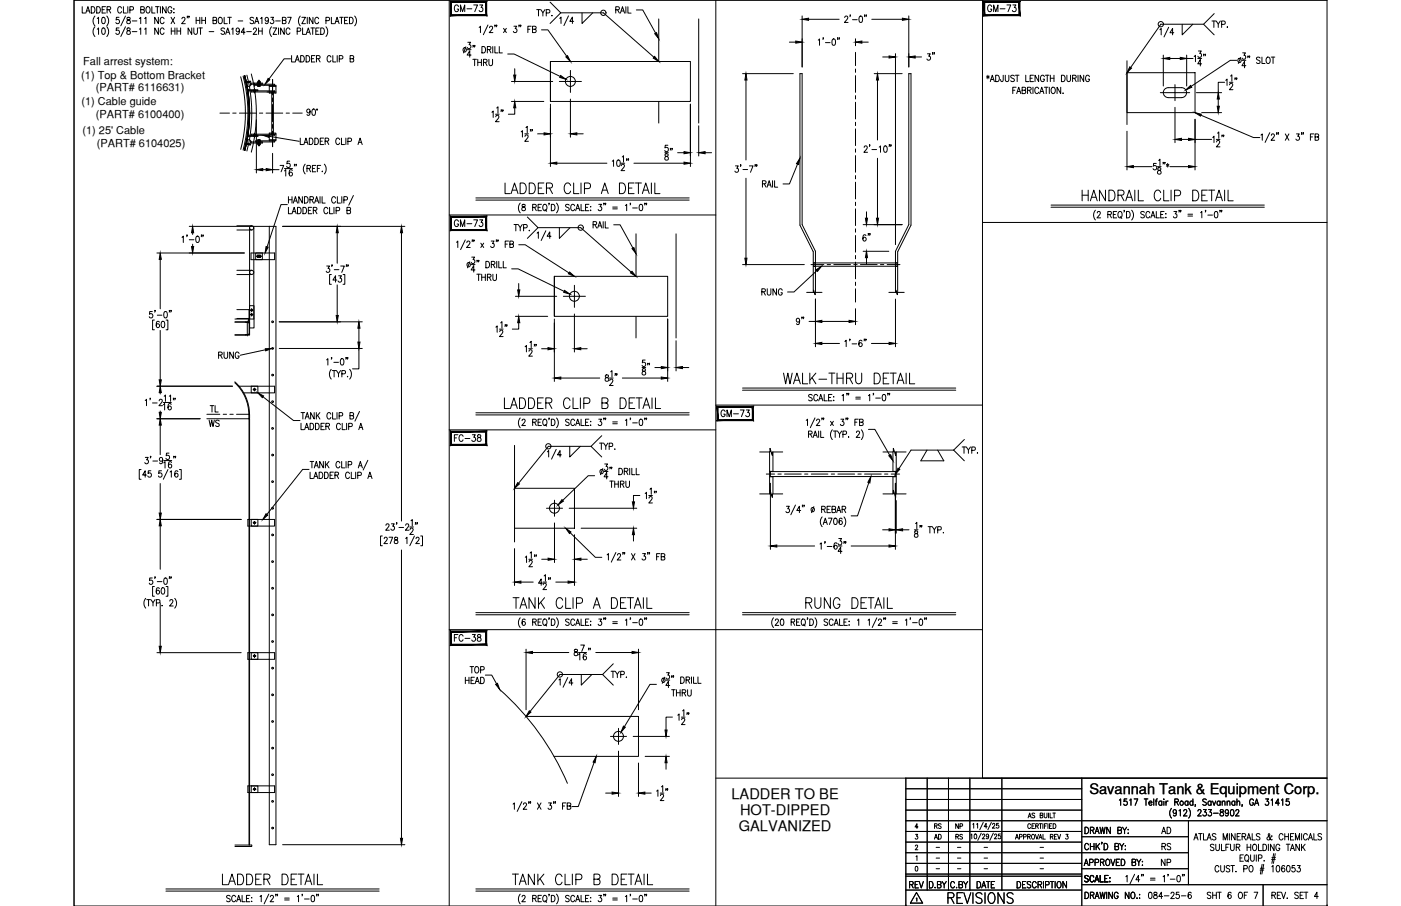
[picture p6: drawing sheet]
<svg xmlns="http://www.w3.org/2000/svg" width="432mm" height="279mm" viewBox="0 0 432 279" stroke-linecap="round" stroke-linejoin="round" font-family="sans-serif">
<defs><g id="words">
<g font-size="6.6">
<text x="332.7" y="63.1">HANDRAIL CLIP DETAIL</text>
<text x="240.6" y="119.6">WALK-THRU DETAIL</text>
<text x="157.3" y="188.7">TANK CLIP A DETAIL</text>
<text x="247.3" y="188.7">RUNG DETAIL</text>
<text x="67.7" y="274.1">LADDER DETAIL</text>
<text x="157" y="274.1">TANK CLIP B DETAIL</text>
<text x="291.4" y="279.8">REVISIONS</text>
</g>
<g font-size="5.7">
<text x="284.7" y="19.8">3&quot;</text>
<text x="208.5" y="50.4" transform="rotate(-90 208.5 50.4)">58&quot;</text>
<text x="201.4" y="116.8" transform="rotate(-90 201.4 116.8)">58&quot;</text>
</g>
<g font-size="5.3">
<text x="139" y="4.9">GM-73</text>
<text x="303.4" y="4.9">GM-73</text>
<text x="139" y="71.3">GM-73</text>
<text x="264.9" y="75.5">6&quot;</text>
<text x="244.5" y="101.2">9&quot;</text>
<text x="66.3" y="111.8">RUNG</text>
<text x="63.9" y="128.4">TL</text>
<text x="221.2" y="129.8">GM-73</text>
<text x="139" y="199">FC-38</text>
<text x="279.4" y="275.2">REV</text>
</g>
<g font-size="4.9">
<text x="164.4" y="6">TYP.</text>
<text x="372.5" y="9.5">TYP.</text>
<text x="233.9" y="92.1">RUNG</text>
<text x="63.5" y="132.6">WS</text>
<text x="139" y="137.2">FC-38</text>
<text x="183.8" y="139.7">TYP.</text>
<text x="357" y="258.2">AD</text>
<text x="357.4" y="263.2">RS</text>
<text x="357" y="268.1">NP</text>
</g>
<g font-size="4.5">
<text x="335.7" y="244.9">Savannah Tank &amp; Equipment Corp.</text>
<text x="225.4" y="246.5">LADDER TO BE</text>
<text x="228.1" y="251.5">HOT-DIPPED</text>
<text x="227.7" y="256.4">GALVANIZED</text>
</g>
<g font-size="4.4">
<text x="287.2" y="256.8">RS</text>
<text x="293.5" y="256.8">NP</text>
<text x="287.2" y="260">AD</text>
<text x="293.9" y="260">RS</text>
</g>
<g font-size="3.4">
<text x="25.7" y="19.9">Fall arrest system:</text>
<text x="25.1" y="24.3">(1) Top &amp; Bottom Bracket</text>
<text x="29.6" y="28">(PART# 6116631)</text>
<text x="25.1" y="32.4">(1) Cable guide</text>
<text x="25.4" y="41.3">(1) 25' Cable</text>
<text x="29.6" y="36.3">(PART# 6100400)</text>
<text x="29.9" y="45.2">(PART# 6104025)</text>
</g>
<g font-size="2.6">
<text x="287.5" y="262.5">-</text>
<text x="294.2" y="262.5">-</text>
<text x="302.3" y="262.5">-</text>
<text x="319.6" y="262.5">-</text>
<text x="287.5" y="269.2">-</text>
<text x="287.5" y="266">-</text>
<text x="294.2" y="269.2">-</text>
<text x="294.2" y="266">-</text>
<text x="302.3" y="269.2">-</text>
<text x="302.3" y="266">-</text>
<text x="319.6" y="269.2">-</text>
<text x="319.6" y="266">-</text>
</g>
</g></defs>
<!-- layer: TEXT -->
<g fill="none" stroke="#000" stroke-width=".31">
<path d="M25.3 2.1v1.9h1M26.5 4l.6-1.9 .6 1.9M26.7 3.4h.8M28.1 2.1a1 1 0 0 1 1.2 .9 1 1 0 0 1-1.2 1zM29.3 5a2.24 2.24 0 0 0 0 3M29.3 8.3a2.24 2.24 0 0 0 0 3M29.8 2.1a1 1 0 0 1 1.2 .9 1 1 0 0 1-1.2 1zM30 5.7l.4-.4v2M30 9l.4-.4v2M31.5 3h.6M31.6 5.4l.2-.1a1.06 1.06 0 0 1 .7 1 1.06 1.06 0 0 1-.7 1l-.2-.1-.3-.7zM31.6 8.7l.2-.1a1.08 1.08 0 0 1 .7 1 1.08 1.08 0 0 1-.7 1l-.5-.8z"/>
<path d="M32.5 2.1h-1v1.9h1M32.9 5a2.24 2.24 0 0 1 0 3M32.9 8.3a2.24 2.24 0 0 1 0 3M33 3l1-.1v-.7l-1-.1v1.9M33.5 3l.6 1M36.7 5.3h-.8l-.1 .9a.62 .62 0 0 1 .9 0 .62 .62 0 0 1-.1 .9 .62 .62 0 0 1-.9-.2M36.7 8.6h-.8l-.1 .9a.62 .62 0 0 1 .9 0 .62 .62 0 0 1-.1 .9 .62 .62 0 0 1-.9-.2M37.5 2.5a.61 .61 0 0 0-.8-.4 .61 .61 0 0 0-.4 .7v.5a.61 .61 0 0 0 .4 .7 .61 .61 0 0 0 .8-.4M38 2.1v1.9h1M38.7 5l-1.5 3M38.7 8.3l-1.5 3M39.2 5.4v.6a.72 .72 0 0 1 .9 .4 .72 .72 0 0 1-.3 .9 .63 .63 0 0 1-.8-.6 .63 .63 0 0 1 .9-.6l.2-.3-.1-.4z"/>
<path d="M39.2 8.7v.6a.72 .72 0 0 1 .9 .4 .72 .72 0 0 1-.3 .9 .64 .64 0 0 1-.8-.7 .64 .64 0 0 1 .9-.5l.2-.3-.1-.4zM39.4 2.1v1.9M40 3.1l1-.1 .1-.3-.1-.6h-1v1.9M40.7 6.5h1.5M40.7 9.8h1.5M43 5.7l.4-.4v2M43 9l.4-.4v2M43.4 3l.9-.1v-.8h-.9v1.9l.9-.1 .2-.5-.4-.4M44.6 5.7l.4-.4v2M44.6 9l.4-.4v2M45.3 2.1h.1a1 1 0 0 1 .9 .9 1 1 0 0 1-.9 1 1.28 1.28 0 0 1-.1-1.9zM46.8 2.1v1.9h1"/>
<path d="M47.9 2.1h1.1M48.5 2.1v1.9M48.8 5.3v2l-1.1-2v2M48.8 8.6v2l-1.1-2v2M49.4 2.1v1.9M50.6 5.8a.62 .62 0 0 0-.8-.5 .62 .62 0 0 0-.4 .8v.5a.62 .62 0 0 0 .4 .7 .62 .62 0 0 0 .8-.5M50.6 9.1a.62 .62 0 0 0-.8-.5 .62 .62 0 0 0-.4 .8v.4a.62 .62 0 0 0 .4 .8 .62 .62 0 0 0 .8-.5M51.2 2.1v1.9l-1.1-1.9v1.9M52.7 5.3l1.1 2M52.8 8.6v2M52.8 9.6h1.1M53 2.5a.62 .62 0 0 0-.8-.4 .62 .62 0 0 0-.4 .7v.5a.62 .62 0 0 0 .6 .7 .62 .62 0 0 0 .6-.7h-.4"/>
<path d="M53.5 2.8h.2zM53.6 3.8v.2zM53.8 5.3l-1.1 2M53.9 8.6v2M54.5 9.6h1.2M54.5 8.6v2M55.7 8.6v2M56.1 5.8l.1-.4 .5-.1 .3 .6-1 1.4h1.1M57.8 5.1h-.1h.1l-.1 .4M58.3 5.1h-.2h.2l-.2 .4M59.1 8.6v2l-1.1-2v2M59.7 8.6v1.4l.5 .6 .6-.3 .1-1.7"/>
<path d="M60.5 5.3v2M60.5 6.3h1.1M61.3 8.6h1.1M61.6 5.3v2M61.8 8.6v2M62.2 6.3h1.1M62.2 5.3v2M63.3 5.3v2M64.5 9.8h1.4M65.7 6.3l.9-.1 .1-.7-1-.2v2l1-.2v-.6l-.3-.2M67.6 5.4l.1-.1a1 1 0 0 1 .8 1 1 1 0 0 1-.8 1 1.24 1.24 0 0 1-.1-1.9zM69.1 5.3v2h.9"/>
<path d="M69.2 8.9l-.4-.3-.7 .3 .2 .5 .9 .4-.1 .7-.6 .1-.4-.3M69.6 10.6l.6-2 .6 2M69.8 9.9h.8M70.2 5.3h1.1M70.8 5.3v2M71.4 9l.4-.4v2M73.4 6.5h1.4M73.8 9.3a.57 .57 0 0 1-.9 .4 .57 .57 0 0 1 .1-1l.2-.1a1.1 1.1 0 0 1 .6 1 1.1 1.1 0 0 1-.6 1l-.4-.3M75.5 9.9h-1.1l.7-1.3v2M76 9.8h1.5M78.1 9.1l.3-.5h.3l.4 .4-.3 .7-.8 .9h1.1M78.2 5.6l-.4-.3-.7 .3 .1 .5 1 .7v.2l-.4 .3-.7-.3"/>
<path d="M78.5 7.3l.6-2 .7 2M78.7 6.6h.8M79.7 9.6h1.1M79.7 8.6v2M80.3 5.7l.4-.4v2M80.8 8.6v2M82.7 6v.3a.54 .54 0 0 1-.8 0 .54 .54 0 0 1 0-.7 .54 .54 0 0 1 .8 0v.4a.92 .92 0 0 1-.6 1.3l-.3-.3M83.5 5.3h.8l-.5 .8a.6 .6 0 0 1 .5 .9 .6 .6 0 0 1-1-.1M83.7 8.3a2.24 2.24 0 0 0 0 3M84.2 8.6h1.1l-1.1 2h1.1M85 6.5h1.4M85.9 8.6v2"/>
<path d="M87 6.3l1-.1 .1-.7-1.1-.2v2l1.1-.2 .1-.5-.4-.3M87.6 8.6v2l-1.1-2v2M88.6 5.3h1.1l-.7 2M89.4 9.1a.62 .62 0 0 0-.8-.5 .62 .62 0 0 0-.4 .8v.4a.62 .62 0 0 0 .4 .8 .62 .62 0 0 0 .8-.5M91.6 9.7l.9-.1 .1-.8-1-.2v2M92.5 5a2.31 2.31 0 0 0 0 3M93 5.3h1.1l-1.1 2h1.1M93.3 8.6v2h.9M94.4 10.6l.6-2 .7 2M94.6 9.9h.8M94.7 5.3v2M95.8 8.6h1.1"/>
<path d="M96.4 8.6v2M96.5 5.3v2l-1.2-2v2M97.3 9.6h.7M98.2 5.8a.61 .61 0 0 0-.7-.5 .61 .61 0 0 0-.5 .8v.5a.61 .61 0 0 0 .5 .7 .61 .61 0 0 0 .7-.5M98.4 8.6h-1.1v2h1.1M98.8 8.6a1.01 1.01 0 0 1 1.2 1 1.01 1.01 0 0 1-1.2 1zM100.5 6.4l.9-.1 .1-.8-1-.2v2M100.5 8.3a2.3 2.3 0 0 1 0 3M102.1 5.3v2h1M103.3 7.3l.6-2 .6 2M103.5 6.6h.8M104.7 5.3h1.1"/>
<path d="M105.2 5.3v2M106.2 6.3h.6M107.2 5.3h-1v2h1M107.7 5.3a1 1 0 0 1 1.2 1 1 1 0 0 1-1.2 1zM109.3 5a2.24 2.24 0 0 1 0 3M282.2 257.3h.6l-.3 .6a.44 .44 0 0 1 .3 .7 .44 .44 0 0 1-.7-.1M282.9 255h-.9l.6-1v1.5M299.2 257.5l.3-.3v1.5M299.8 254.2l.3-.3v1.5M300.4 257.3a.72 .72 0 0 1 .8 .5 .72 .72 0 0 1-.5 .9l-.4-.3zM301 254.2l.3-.3v1.5M302.4 256.9l-1.1 2.3"/>
<path d="M302.8 257.6l.2-.4 .5 .3-.8 1.2h.9M303 253.6l-1 2.3M304.2 254.9h-.9l.6-1v1.5M304.7 257.7a.42 .42 0 0 1-.6 .3 .42 .42 0 0 1 0-.7l.2-.1a.81 .81 0 0 1 .4 .8 .81 .81 0 0 1-.5 .7l-.2-.2M305.5 253.6l-1 2.3M305.9 254.3l.3-.4 .4 .3-.7 1.2h.8M306.2 256.9l-1.1 2.3M306.5 257.6l.2-.4 .5 .3-.7 1.2h.8M307.8 253.9h-.6l-.1 .7a.46 .46 0 0 1 .7 0 .46 .46 0 0 1-.1 .6 .46 .46 0 0 1-.7-.1M308.4 257.2h-.6l-.1 .6a.46 .46 0 0 1 .7 .1 .46 .46 0 0 1-.1 .6 .46 .46 0 0 1-.7-.1M312.9 258.8l.5-1.5 .5 1.5M313.1 258.3h.6"/>
<path d="M314.2 258.1l.7-.1 .1-.5-.8-.2v1.5M315.5 258.1l.7-.1 .1-.5-.8-.2v1.5M316.7 258l.7-.1 .1-.4-.8-.2v1.5M316.9 252.2l.5-1.5 .4 1.5M317.1 251.7h.5M317.1 258l.5 .8M317.6 254.4a.46 .46 0 0 0-.5-.4 .46 .46 0 0 0-.3 .6v.3a.46 .46 0 0 0 .3 .6 .46 .46 0 0 0 .5-.4M318.1 254.7h.5M318.2 257.4l.1-.1a.71 .71 0 0 1 .6 .8 .71 .71 0 0 1-.7 .6l-.3-.5zM318.9 254h-.8v1.5h.8M318.9 251l-.3-.3-.5 .3 .8 .8-.3 .4-.5-.2M319.1 257.3l.5 1.5 .5-1.5"/>
<path d="M319.2 254.7h.7v-.6l-.7-.1v1.5M319.6 254.7l.4 .8M320.2 258.8l.5-1.5 .5 1.5M320.3 254h.8M320.4 258.3h.6M320.6 251.4h.7l.1-.5-.8-.2v1.5l.8-.1v-.5l-.3-.2M320.7 254v1.5M321.4 254v1.5M321.5 257.3v1.5h.7M321.8 250.7v1.1l.4 .4 .4-.2 .1-1.3M321.9 254.7h.5M322.7 254h-.8v1.5"/>
<path d="M323 254v1.5M323.2 250.7v1.5M323.5 254.7h.4M323.6 250.7v1.5h.8M323.7 258l.7-.1 .1-.4-.8-.2v1.5M324.1 258l.5 .8M324.2 254h-.7v1.5h.7M324.5 250.7h.8M324.6 254a.75 .75 0 0 1 .9 .8 .75 .75 0 0 1-.9 .7zM324.9 250.7v1.5M325 258h.5M325.8 257.3h-.8v1.5h.8"/>
<path d="M325.9 257.3l.5 1.5 .5-1.5M328.5 257.3h.7l-.4 .6a.45 .45 0 0 1 .4 .7 .45 .45 0 0 1-.8-.1M334.4 255.1a1.01 1.01 0 0 1 1.1 1 1.01 1.01 0 0 1-1.1 1zM336.1 256.1l.9-.2 .1-.6-1-.2v2M336.6 256.1l.6 1M337.5 257.1l.6-2 .7 2M337.7 256.4h.8M339 255.1l.4 2 .4-2 .4 2 .4-2M339.7 259.8h-.2h.2l-.2 .5M342.2 255.1v2l-1.1-2v2M344.5 256.1l1-.2 .1-.6-1.1-.2v2l1.1-.2 .1-.5-.5-.3M345 246.8l.4-.4v1.9"/>
<path d="M346 255.1l.6 1v1M347.2 255.1l-.6 1M347.3 246.4h-.8l-.1 .8a.61 .61 0 0 1 .9 .1 .61 .61 0 0 1-.1 .8 .61 .61 0 0 1-.8-.1M347.6 257h.2zM347.7 255.8v.1zM348.2 246.8l.4-.4v1.9M349.5 246.4h1.2l-.8 1.9M352.7 246.4h1.1M353.2 246.4v1.9M354.1 247.6h.9l-.1-.5a.58 .58 0 0 0-.8 .7 .58 .58 0 0 0 .9 .3M355.6 246.4v1.9M356.1 247h.5"/>
<path d="M356.7 246.4l-.3 .1-.1 .3v1.5M358.1 247.3l-.2-.2a.58 .58 0 0 0-.8 .6 .58 .58 0 0 0 1 .4M358.1 247v1.3M358.7 246.4v.2zM358.7 247.1v1.2M359.4 247v1.3M360 247l-.4 .1-.2 .5M361.1 249.3a2.24 2.24 0 0 0 0 3M362.1 247.3l.9-.1 .1-.6-1-.2v1.9M362.6 250.3l-.1 .3a.54 .54 0 0 1-.8 .1 .54 .54 0 0 1 0-.8 .54 .54 0 0 1 .8 .1l.1 .3a.9 .9 0 0 1-.6 1.3l-.4-.2M362.6 247.3l.6 1M363.4 250l.4-.3v1.9"/>
<path d="M364.8 250.1l.2-.3 .5-.1 .3 .5-1.1 1.4h1.2M366.1 247.3l-.1-.2a.58 .58 0 0 0-.8 .6 .58 .58 0 0 0 .9 .4M366.1 247v1.3M366.4 249.3a2.31 2.31 0 0 1 0 3M367.7 247.3a.56 .56 0 0 0-.8 0 .56 .56 0 0 0 0 .8 .56 .56 0 0 0 .8 0M367.7 246.4v1.9M368 259l.6-1.9 .7 1.9M368.2 258.4h.8M368.5 248.3h-.2h.2l-.2 .4M369.2 250.1l.3-.4h.4l.3 .3-1.1 1.6h1.1M369.4 257.1h1.1M370 257.1v1.9"/>
<path d="M370.9 249.7h.9l-.5 .7a.6 .6 0 0 1 .5 .9 .6 .6 0 0 1-1.1 0M370.9 257.1v1.9h1M371.8 246.7l-.4-.3-.7 .3 .2 .4 .9 .7v.3l-.4 .2-.7-.2M372 259l.7-1.9 .6 1.9M372.3 258.4h.8M372.5 249.7h.9l-.5 .7a.6 .6 0 0 1 .5 1 .6 .6 0 0 1-1.1-.1M373.3 247.3a.56 .56 0 0 0-.8 0 .56 .56 0 0 0 0 .8 .56 .56 0 0 0 .8 0M373.3 247v1.3M373.7 247l.5 1.3 .5-1.3M374 250.8h1.5M374.8 257.3l-.4-.2-.8 .2 .2 .5 .9 .5-.1 .6-.6 .1-.4-.3M376 247.3a.56 .56 0 0 0-.7 0 .56 .56 0 0 0 0 .8 .56 .56 0 0 0 .7 0"/>
<path d="M376 247v1.3M376.2 249.8v.5a.72 .72 0 0 1 .8 .4 .72 .72 0 0 1-.3 .9 .63 .63 0 0 1-.7-.6 .63 .63 0 0 1 .8-.6l.2-.3v-.3zM376.7 247.4l.4-.4 .4 .1v1.2M376.7 247v1.3M377 259v-1.9l.6 1.9 .7-1.9v1.9M378.2 247.4l.4-.4 .4 .1 .1 1.2M378.2 247v1.3M378.6 250.3v.3a.54 .54 0 0 1-.8 .1 .54 .54 0 0 1 0-.8 .54 .54 0 0 1 .8 .1v.3a.9 .9 0 0 1-.6 1.3l-.3-.2M378.9 257.1v1.9M379.4 249.8l.3-.1a1.06 1.06 0 0 1 .6 .9 1.06 1.06 0 0 1-.6 1l-.3-.1-.2-.7zM380.6 247.3a.56 .56 0 0 0-.8 0 .56 .56 0 0 0 0 .8 .56 .56 0 0 0 .8 0M380.6 247v1.3"/>
<path d="M380.7 257.1v1.9l-1.2-1.9v1.9M380.9 250.1l.1-.3 .5-.1 .3 .5-1 1.4h1.1M381.2 247.4l.4-.4 .4 .1 .1 1.2M381.2 246.4v1.9M381.3 258h.6M382.3 257.1h-1v1.9h1M382.8 258l1-.1 .1-.7-1.1-.1v1.9M382.9 248.3l-.1 .4M383.4 258l.5 1M384.3 259l.6-1.9 .6 1.9M384.5 258.4h.8M385.9 257.1v1.9h1"/>
<path d="M386.3 246.8a.61 .61 0 0 0-.7-.4 .61 .61 0 0 0-.5 .7v.5a.61 .61 0 0 0 .6 .8 .61 .61 0 0 0 .6-.8h-.4M386.7 248.3l.6-1.9 .6 1.9M386.9 247.7h.8M388.3 257.3l-.4-.2-.7 .2 .2 .5 .8 .5v.6l-.6 .1-.4-.3M390.1 246.4h.9l-.5 .7a.6 .6 0 0 1 .5 .9 .6 .6 0 0 1-1.1 0M391.8 246.8l.4-.4v1.9M392.1 257.9l-.2-.2a1.13 1.13 0 0 1-1.2 1.2l-.1-.6 .8-.8-.3-.4-.2 .2 .1 .5 .7 1.1 .3 .1 .1-.2M394.3 247.7h-1.2l.8-1.3v1.9M395 246.8l.4-.4v1.9M395.4 257.5a.62 .62 0 0 0-.7-.4 .62 .62 0 0 0-.5 .7v.5a.62 .62 0 0 0 .5 .7 .62 .62 0 0 0 .7-.4M396 258h1.1M396 257.1v1.9"/>
<path d="M397.1 257.1v1.9M397.3 246.4h-.8l-.1 .8a.61 .61 0 0 1 .9 .1 .61 .61 0 0 1-.1 .8 .61 .61 0 0 1-.9-.1M397.7 258h.7M398.8 257.1h-1.1v1.9h1.1M399.3 259v-1.9l.6 1.9 .6-1.9v1.9M401.2 257.1v1.9M402.9 257.5a.61 .61 0 0 0-.7-.4 .61 .61 0 0 0-.5 .7v.5a.61 .61 0 0 0 .5 .7 .61 .61 0 0 0 .7-.4M403.2 259l.7-1.9 .6 1.9M403.5 258.4h.8M404.9 257.1v1.9h1M407.3 257.3l-.4-.2-.5 .1-.1 .5 .9 .5 .1 .5-.4 .3-.7-.3M282.1 260.9l.3-.3 .4 .3-.7 1.2h.8"/>
<path d="M282.2 267.2h.2a.82 .82 0 0 1 .5 .7 .82 .82 0 0 1-.5 .7l-.3-.2zM282.3 264.2l.3-.3v1.5M282.4 277.1l.2-.2v1M282.5 275.2l1.9 3.3h-3.8zM288.2 273.6v.2zM288.9 272.8l1-.1v-.8l-1-.1v2l1.1-.2v-.4l-.4-.4M290.4 271.8l.6 1v1M291.7 271.8l-.7 1M294.2 272.3a.62 .62 0 0 0-.7-.5 .62 .62 0 0 0-.5 .8v.5a.62 .62 0 0 0 .5 .7 .62 .62 0 0 0 .7-.5M295.6 272.8l.9-.1 .1-.7-1-.2v2l1-.2 .1-.4-.4-.4M297 271.8l.6 1v1M298.3 271.8l-.7 1"/>
<path d="M301.1 271.8a1 1 0 0 1 1.2 1 1 1 0 0 1-1.2 1zM302.6 273.8l.6-2 .6 2M304 271.8h1.1M304.6 271.8v2M306.6 271.8h-1.1v2M313.5 271.8a1 1 0 0 1 1.1 1 1 1 0 0 1-1.1 1zM316.2 271.8h-1v2h1M317.7 272.1l-.4-.3-.7 .3 .1 .5 .9 .5a.48 .48 0 0 1-.3 .7l-.7-.3M319.4 272.3a.62 .62 0 0 0-.8-.5 .62 .62 0 0 0-.4 .8v.5a.62 .62 0 0 0 .4 .7 .62 .62 0 0 0 .8-.5M319.9 272.8l1-.1 .1-.7-1.1-.2v2M320.5 272.8l.6 1M321.6 271.8v2"/>
<path d="M322.2 272.9l1-.1v-.9l-1-.1v2M323.7 271.8h1.1M324.3 271.8v2M325.2 271.8v2M326.1 271.9l.1-.1a1.01 1.01 0 0 1 .9 1 1.01 1.01 0 0 1-.9 1 1.27 1.27 0 0 1-.1-1.9zM328.7 271.8v2l-1.1-2v2M334.2 266.9l.6-1.9 .6 1.9M334.4 275.1a1 1 0 0 1 1.1 1 1 1 0 0 1-1.1 1zM334.4 266.3h.8M335.4 270.3l-.4-.3-.7 .3 .2 .4 .9 .7v.3l-.4 .3-.7-.3M335.5 260.6a.62 .62 0 0 0-.7-.5 .62 .62 0 0 0-.5 .8v.4a.62 .62 0 0 0 .5 .8 .62 .62 0 0 0 .7-.5M335.8 266l1-.1 .1-.7-1.1-.2v1.9"/>
<path d="M336.1 276.1l.9-.1 .1-.7-1-.2v2M336.1 260.1v2M336.1 261h1.1M336.6 276.1l.6 1M337.1 270.5a.61 .61 0 0 0-.7-.5 .61 .61 0 0 0-.5 .7v.5a.61 .61 0 0 0 .5 .8 .61 .61 0 0 0 .7-.5M337.2 260.1v2M337.4 272l.7-2 .6 2M337.5 277.1l.6-2 .7 2M337.5 266l1-.1v-.7l-1-.2v1.9M337.7 271.3h.8M337.7 276.5h.8M337.8 260.1v2"/>
<path d="M338.2 260.9l.7 1.2M338.9 260.1l-1.1 1.3M339 275.1l.4 2 .4-2 .4 2 .4-2M339.1 270v2h1M339.2 265.9l.9-.1v-.7l-.9-.1v1.9M339.7 265.9l.6 1M340.3 260.1a1 1 0 0 1 1.1 1 1 1 0 0 1-1.1 1zM340.5 270.9h.6M341.1 265.1l.1-.1a1 1 0 0 1 .9 .9 1 1 0 0 1-.9 1 1.26 1.26 0 0 1-.1-1.8zM341.1 275.1v2M341.5 270h-1v2h1M342 271.9h.1z"/>
<path d="M342.1 270.6v.2zM342.4 265l.6 1.9 .6-1.9M342.9 275.1v2l-1.2-2v2M343.6 261l1-.1v-.7l-1-.1v2l1.1-.2 .1-.5-.4-.4M344 265.9h.7M344.6 275.6a.62 .62 0 0 0-.7-.5 .62 .62 0 0 0-.5 .8v.5a.62 .62 0 0 0 .6 .7 .62 .62 0 0 0 .6-.7h-.4M345.1 265h-1.1v1.9h1.1M345.1 260.1l.6 .9v1.1M345.6 265a1 1 0 0 1 1.1 .9 1 1 0 0 1-1.1 1zM346.4 260.1l-.7 .9M346.8 260.8v.1zM346.8 261.9v.2z"/>
<path d="M347 270.4l.4-.4v2M348 275.1v2l-1.2-2v2M348.8 275.2l.2-.1a1 1 0 0 1 .8 1 1 1 0 0 1-.8 1 1.29 1.29 0 0 1-.2-1.9zM348.9 265.9l1-.1v-.7l-1-.1v1.9l1-.1 .1-.5-.4-.4M349.7 269.6l-1.4 3M350.4 277h.1zM350.4 265l.6 .9v1M351.2 275.8h.1M351.2 276.9h.1M351.3 271.3h-1.2l.8-1.3v2M351.6 265l-.6 .9M351.9 269.7h-.1h.1l-.1 .5"/>
<path d="M352 266.8h.2zM352.1 265.6v.2zM352.4 269.7l-.1 .5M354.2 275.2l.4-.1a1.15 1.15 0 0 1-.2 2l-.4-.4v-.4zM354.6 270.8h1.4M354.6 271.4h1.4M355.7 275.2v.6a.72 .72 0 0 1 .9 .4 .72 .72 0 0 1-.3 .9 .64 .64 0 0 1-.8-.7 .64 .64 0 0 1 .9-.5l.2-.3-.1-.4zM358.4 276.5h-1.3l.8-1.4v2M358.5 270.4l.4-.4v2M358.8 276.3h1.5M360.1 269.7l-.2 .5M360.7 271.1h1.4"/>
<path d="M360.9 275.6l.3-.5h.3l.4 .4-.3 .7-.8 .9h1.2M362.9 270.1l.3-.1a1.09 1.09 0 0 1 .6 1 1.09 1.09 0 0 1-.6 1 1.43 1.43 0 0 1-.3-1.9zM363.4 275.1h-.8l-.1 .9a.61 .61 0 0 1 .9 0 .61 .61 0 0 1-.1 .9 .61 .61 0 0 1-.9-.2M364.1 276.3h1.4M364.5 269.7l-.1 .5M365 269.7h-.2h.2l-.2 .5M367.1 275.4l-.5-.3a1.14 1.14 0 0 0 .1 2 .58 .58 0 0 0 .5-.8 .58 .58 0 0 0-1-.1v.3M373.2 275.4l-.4-.3-.7 .3 .1 .5 .9 .5a.48 .48 0 0 1-.3 .7l-.7-.3M373.8 276.1h1.1M373.8 275.1v2M374.2 260.6l-.4-.2-.8 .2 .1 .4 1.1 .7v.3l-.4 .3-.8-.3M374.7 260.4v1.3l.5 .6 .6-.3v-1.6"/>
<path d="M374.9 275.1v2M375.3 275.1h1.1M375.7 267.4a.61 .61 0 0 0-.8-.5 .61 .61 0 0 0-.4 .8v.4a.61 .61 0 0 0 .4 .8 .61 .61 0 0 0 .8-.5M375.8 275.1v2M376.2 266.9v1.4l.5 .6 .6-.3 .1-1.7M376.5 260.4v1.9h.9M377.8 261.3h.7M378.9 260.4h-1.1v1.9M379 267.2l-.4-.3-.7 .3 .2 .5 .9 .6v.3l-.4 .3-.7-.3M379.3 260.4v1.3l.5 .6 .5-.3 .1-1.6M379.3 266.9h1.2M379.4 275.4l-.3-.3a1.1 1.1 0 0 0-.7 1 1.1 1.1 0 0 0 .6 1 .57 .57 0 0 0 .6-.5 .57 .57 0 0 0-.5-.6 .57 .57 0 0 0-.6 .5"/>
<path d="M379.9 266.9v2M380.9 268.7v.2zM381 261.3l1-.1 .1-.7-1.1-.1v1.9M381.6 261.3l.5 1M382 275.2l.1-.1a1 1 0 0 1 .9 1 1 1 0 0 1-.9 1 1.27 1.27 0 0 1-.1-1.9zM382.2 264.6h.6M383.2 263.6h-1v2h1M383.3 267.9h1v-.9l-1-.1v2M383.5 276.1h.6M383.8 263.9l.3-.3a1 1 0 0 1 .8 1 1 1 0 0 1-.8 1l-.5-.7zM384.3 265.2l.5 .6M384.4 261.3h1.1"/>
<path d="M384.4 260.4v1.9M384.5 275.1h-1v2M385.3 267l.1-.1a1.02 1.02 0 0 1 .8 1 1.02 1.02 0 0 1-.8 1 1.27 1.27 0 0 1-.1-1.9zM385.4 263.6v1.4l.5 .6 .6-.3 .1-1.7M385.5 260.4v1.9M386.4 260.4h.1a1 1 0 0 1 .9 .9 1 1 0 0 1-.9 1 1.28 1.28 0 0 1-.1-1.9zM386.5 275.1h1.1l-.8 2M387.2 263.6v2M387.9 264.7l.9-.1 .1-.8-1-.2v2M387.9 260.4v1.9h1M388.4 268.3h1.1M388.5 267.8h1.1"/>
<path d="M389 266.6l-.5 3M389.3 260.4a.99 .99 0 0 1 1.1 .9 .99 .99 0 0 1-1.1 1zM389.5 266.6l-.6 3M389.6 265.4v.2zM390.9 260.4v1.9M391.9 265h1.1M392 267.3l.4-.4v2M392 276.1l1-.1v-.7l-1-.2v2M392 264.5h1.1M392.6 263.2l-.6 3.1M392.6 276.1l.5 1M392.7 260.4v1.9l-1.1-1.9v1.9"/>
<path d="M393 263.2l-.5 3.1M393.6 267l.2-.1a1.09 1.09 0 0 1 .7 1 1.09 1.09 0 0 1-.7 1l-.2-.1-.3-.7zM393.7 276.1h.6M394.4 260.8a.62 .62 0 0 0-.7-.4 .62 .62 0 0 0-.5 .7v.5a.62 .62 0 0 0 .6 .7 .62 .62 0 0 0 .6-.7h-.4M394.7 275.1h-1v2h1M395 275.1l.6 2 .6-2M395.9 267.2l-.3-.3a1.12 1.12 0 0 0-.1 2 .58 .58 0 0 0 .5-.8 .58 .58 0 0 0-.9-.2l-.1 .3M396.4 260.4h1.2M396.7 276.9h.1M396.7 267l.3-.1a1.08 1.08 0 0 1 .6 1 1.08 1.08 0 0 1-.6 1l-.5-.8zM397 260.4v1.9M397.7 262.3l.6-1.9 .7 1.9"/>
<path d="M398 261.7h.7M399.1 266.9h-.8l-.1 .9a.62 .62 0 0 1 .9 0 .62 .62 0 0 1-.1 .9 .62 .62 0 0 1-.9-.2M399.9 266.9h.8l-.4 .8a.6 .6 0 0 1 .5 .9 .6 .6 0 0 1-1.1-.1M400.2 275.4l-.4-.3-.8 .3 .1 .4 1.1 .7v.3l-.4 .3-.8-.3M400.5 260.4v1.9l-1.1-1.9v1.9M400.7 276.1h.6M401.1 260.4v1.9M401.5 261.2l.8 1.1M401.7 275.1h-1v2h1M402 275.1h1.1M402.3 260.4l-1.2 1.3M402.5 275.1v2"/>
<path d="M406.3 276.5h-1.2l.8-1.4v2"/>
<circle cx="364.2" cy="247.6" r=".62"/>
</g>
<!-- layer: 0 -->
<g fill="none" stroke="#000" stroke-width=".31">
<path d="M22.8 0h386.2v279.4h-386.2zM138.5 0v279.4M220.6 0v279.4M302.8 0v240M409 0h-386.2v279.4M138.5 66.3h82.1M302.8 68.6h106.2M138.5 132.6h82.1M220.6 124.9h82.2M138.5 194.2h164.3M220.6 240h188.4M279.2 240v39.4"/>
<path d="M285.8 240v34.5M292.3 240v34.5M298.9 240v34.5M308.8 240v34.5M333.4 240v39.4M279.2 243.2h54.2M279.2 246.5h54.2M279.2 249.8h54.2M279.2 256.4h54.2M279.2 259.7h54.2M279.2 253.1h129.8M333.4 258h32.9"/>
<path d="M366.3 253.1v19.7M279.2 266.3h54.2M279.2 263h87.1M279.2 270.2h54.2M279.2 269.6h54.2M279.2 274.5h54.2M333.4 272.8h75.6M333.4 267.9h32.9M389.3 272.8v6.6"/>
</g>
<!-- layer: SHOP TAG -->
<path d="M279.2 279.4h.1M409 279.4h.1" fill="none" stroke="#000" stroke-width=".31"/>
<!-- layer: SHELL -->
<path d="M75.3 23.4a45.2 45.2 0 0 1 0 23M75.4 23.3a45.6 45.6 0 0 1 0 23.1M76.1 23.2a46.3 46.3 0 0 1 0 23.4M72.4 117.8a13.4 13.4 0 0 1 4.4 11.3h-.1M72.4 118a13.3 13.3 0 0 1 4.3 9.8M63.8 129.1h13.1v131.5M76.7 127.8l.1 132.8M154 212.6a81.4 81.4 0 0 1 20.9 29M72.4 260.6h5.2v.4h-5.2" fill="none" stroke="#000" stroke-width=".31"/>
<!-- layer: CENTER -->
<g fill="none" stroke="#000" stroke-width=".31">
<path d="M263.7 16.2v4M67.8 34.9h2.9M71.7 34.9h1.1M73.8 34.9h5.1M78.4 25.6v1M78.4 27.3v1.4M79.8 24.7v1.9M79.9 34.9h1.1M82 34.9h5.1M84 24.5v4.7M84 30.2v1.1M84 32.3v5.1"/>
<path d="M84 38.5v1M88.2 34.9h1M90.2 34.9h3M172.4 25.1h3.4v3.4M175.8 21.7v3.4h3.4M263.7 21.3v1M263.7 23.3v5.2M263.7 29.5v1M263.7 31.5v5.2M263.7 37.7v1M263.7 39.8v5.1M362.1 26.1v2.5h-4.5"/>
<path d="M366.7 28.6h-4.6v2.5M78.4 41v1.4M79.8 43.1v2M84 40.5v4.7M263.7 45.9v1M263.7 48v5.1M263.7 54.1v1.1M263.7 56.2v5.1M79.1 79h.7v-.4v.4h.8h-.8v.5v-.5zM79.5 78.6v.9zM80.2 78.6v.9zM263.7 62.4v1"/>
<path d="M263.7 64.4v5.2M263.7 72.6v5.2M263.7 78.8v1M76.2 99v4.6M77.2 95.7h.4v.4v-.4h.4h-.4v-.5v.5zM77.2 97h.4v.4M77.6 96.6v.4h.4M173.6 91.4h3.4v3.4M177 88v3.4h3.4M250 81.6h3.9M254.9 81.6h1.1M257 81.6h5.1"/>
<path d="M263.1 81.6h1.1M263.7 80.8v5.2M263.7 87v1M263.7 89.1v4.1M265.2 81.6h5.1M271.4 81.6h1M273.4 81.6h4M78.4 119.7v.4h-.4h.4v.4v-.4h.5h-.5zM168.4 156.7h2.5v2.5M170.9 154.3v2.4h2.5M236.2 146.2h2.5M239.8 146.2h1"/>
<path d="M241.8 146.2h5.2M248 146.2h1M250 146.2h5.2M256.2 146.2h1M258.3 146.2h5.1M264.4 146.2h1.1M266.5 146.2h5.1M272.6 146.2h1.1M274.7 146.2h2.6M78.4 160.8v.4h-.4h.4v.4v-.4h.5h-.5zM78.4 201.9v.4h-.4h.4v.4v-.4h.5h-.5zM188.2 227.1h2.4v2.5"/>
<path d="M190.6 224.6v2.5h2.5M78.4 243v.4h-.4h.4v.4v-.4h.5h-.5z"/>
</g>
<!-- layer: EXTERNALS -->
<path d="M75.5 23.3a44.9 44.9 0 0 1 0 23.1M77.4 22.8a47.2 47.2 0 0 1 0 24.1" fill="none" stroke="#000" stroke-width=".31"/>
<!-- layer: 06X08_2 -->
<g fill="none" stroke="#000" stroke-width=".31">
<path d="M74.2 23.7a44.2 44.2 0 0 1 0 22.4M75.3 23.4l.2 .5M75.4 23.3a45.6 45.6 0 0 1 0 23.1M75.6 24.4l.2 1M75.9 26l.2 .9M76.2 27.5l.1 1M76.4 29l.1 1M76.5 39.8l-.1 1M76.6 30.5l.1 1M76.7 38.2l-.1 1M76.7 32l.1 1.1M76.8 36.7l-.1 1"/>
<path d="M76.8 33.6v1M76.8 35.1v1.1M75.5 45.8l-.2 .6M75.8 44.3l-.2 1M76.1 42.8l-.2 1M76.3 41.3l-.1 1M72.4 99.3h3.2M72.4 99.4h3.2M75.6 99.3h1.3v4.1h-1.3l1.2-.4v-3.5zM76.8 99.8h.1M72.4 103.4h3.2M72.4 103.2h3.2"/>
<path d="M76.8 102.8h.1"/>
</g>
<!-- layer: GRATING -->
<path d="M74.9 23.5a44.6 44.6 0 0 1 0 22.8M72.4 98.4h4.2v.9" fill="none" stroke="#000" stroke-width=".31"/>
<!-- layer: TANK CLIP -->
<g fill="none" stroke="#000" stroke-width=".31">
<path d="M76.4 27.7h3.1v.3h-3.1zM77.4 25.6h3.5v.4h-3.5zM78.2 27.7v.3M78.7 27.7v.3M79.2 25.6v.4M80.4 25.6v.4M347.3 22.4h21v12.3h-21zM364.2 27a1.53 1.53 0 0 1 1.5 1.6 1.53 1.53 0 0 1-1.5 1.5M364.2 27h-4.1a1.53 1.53 0 0 0-1.6 1.6 1.53 1.53 0 0 0 1.6 1.5h4.1M76.4 41.7h3.1v.4h-3.1zM77.4 43.8h3.5v.3h-3.5zM78.2 41.7v.4"/>
<path d="M78.7 41.7v.4M79.2 43.8v.3M80.4 43.8v.3M77.4 78h3.5v2.1h-3.5zM79.5 78.8l-.3 .2 .3 .3M79.5 78.8h.6l.3 .2-.1 .3h-.8M73.7 119.1h5.8v2.1h-4.4M158.6 150.6h18.5v12.3h-18.5zM76.4 160.2h3.1v2h-3.1zM76.4 201.3h3.1v2h-3.1zM162.1 220.9h34.7v12.4h-26M76.4 242.4h3.1v2h-3.1z"/>
<circle cx="78.4" cy="120.1" r=".26"/>
<circle cx="170.9" cy="156.7" r="1.53"/>
<circle cx="78.4" cy="161.2" r=".26"/>
<circle cx="78.4" cy="202.3" r=".26"/>
<circle cx="190.6" cy="227.1" r="1.53"/>
<circle cx="78.4" cy="243.4" r=".26"/>
</g>
<!-- layer: LADDER CLIP -->
<g fill="none" stroke="#000" stroke-width=".31">
<path d="M169.7 19h43.1v12.3h-43.1zM169.7 19v12.3M77.4 28h7.2v.4h-7.2zM78.2 28v.4M78.7 28v.4M78.8 26h5.8v.3h-5.8zM79.6 26v.3M80.1 26v.3M77.4 41.4h7.2v.3h-7.2zM78.2 41.4v.3M78.7 41.4v.3M78.8 43.4h5.8v.4h-5.8z"/>
<path d="M79.6 43.4v.4M80.1 43.4v.4M78.8 78h5.8v2.1h-5.8zM170.9 85.2h34.9v12.4h-34.9zM170.9 85.2v12.4M77.4 119.1h7.2v2.1h-7.2zM77.4 160.2h7.2v2h-7.2zM77.4 201.3h7.2v2h-7.2zM77.4 242.4h7.2v2h-7.2z"/>
<circle cx="175.8" cy="25.1" r="1.53"/>
<circle cx="79.8" cy="79" r=".26"/>
<circle cx="177" cy="91.4" r="1.53"/>
<circle cx="78.4" cy="120.1" r=".26"/>
<circle cx="78.4" cy="161.2" r=".26"/>
<circle cx="78.4" cy="202.3" r=".26"/>
<circle cx="78.4" cy="243.4" r=".26"/>
</g>
<!-- layer: CAGE -->
<path d="M82.3 28.4h2.4" fill="none" stroke="#000" stroke-width=".31"/>
<!-- layer: LADDER -->
<g fill="none" stroke="#000" stroke-width=".31">
<path d="M203 5.8v13.2M215.3 5.8v32.2M83 26.3h2v2.4h-2zM83 28.4h2M83 26.6h2M83.7 28.4v13M83.8 28.4h.5M84.3 28.4v13M203 31.3v6.7M83 41h2v2.4h-2zM83 41.4h2M83 43.1h2"/>
<path d="M83.8 41.3h.5M83 69.8h2v190.7h-2zM196 72.1v13.1M208.4 72.1v32.1M196 97.6v6.6M250.7 81h26M250.7 82.1h26M250.7 90.2v-12.6l-4.2-8.2v-46.7h.7v46.6l4.1 8.2v12.7M250.8 81.1v1M276 90.2v-12.7l4.1-8.2v-46.6h.7v46.7l-4.1 8.2v12.6M276.5 81.1v1M158.6 137.4v29.7"/>
<path d="M237.2 139.4v12.9M238.2 139.4v6M275.2 139.4v6M276.2 139.4v12.9M237.2 145.4h1M237.2 147h1M237.4 145.4h38.6v1.6h-38.6zM238.2 147v5.3M275.2 145.4h1M275.2 147h1M275.2 147v5.3"/>
<circle cx="84" cy="99.2" r=".26"/>
<circle cx="84" cy="115.7" r=".26"/>
<circle cx="84" cy="107.5" r=".26"/>
<circle cx="84" cy="132.1" r=".26"/>
<circle cx="84" cy="123.9" r=".26"/>
<circle cx="84" cy="156.7" r=".26"/>
<circle cx="84" cy="148.5" r=".26"/>
<circle cx="84" cy="140.3" r=".26"/>
<circle cx="84" cy="173.2" r=".26"/>
<circle cx="84" cy="165" r=".26"/>
<circle cx="84" cy="181.4" r=".26"/>
<circle cx="84" cy="189.6" r=".26"/>
<circle cx="84" cy="197.8" r=".26"/>
<circle cx="84" cy="214.3" r=".26"/>
<circle cx="84" cy="206" r=".26"/>
<circle cx="84" cy="230.7" r=".26"/>
<circle cx="84" cy="238.9" r=".26"/>
<circle cx="84" cy="222.5" r=".26"/>
<circle cx="84" cy="247.1" r=".26"/>
<circle cx="84" cy="255.4" r=".26"/>
</g>
<!-- layer: 11-2 PIPE -->
<g fill="none" stroke="#000" stroke-width=".31">
<circle cx="76.7" cy="26" r=".65"/>
<circle cx="76.7" cy="43.7" r=".65"/>
</g>
<!-- layer: HANDRAIL MOUNTING CLIP -->
<path d="M75.9 25.3l1.3-.3 .1 .3-1.4 .2zM76.3 25.2l.1 .2M76.8 25.1v.2M75.9 44.2l1.4 .3-.1 .2-1.3-.2zM76.4 44.3l-.1 .3M76.8 44.4v.3M76.9 94.3h1.4v6.8h-1.4z" fill="none" stroke="#000" stroke-width=".31"/>
<!-- layer: 5-8-11NC-HHBOLT -->
<g fill="none" stroke="#000" stroke-width=".31">
<path d="M79.4 26.5h.8M79.5 26.3h.7v.3h-.7zM79.6 25h.4M79.7 25v1.3M80 25v1.6M80 26.3v-1.3l-.3-.1-.1 1.7M79.4 43.2h.2M79.5 43.2h.7v.2h-.7zM79.6 44.8h.4M79.6 43.2h.4M79.6 43.2l.1 1.6h.3v-1.4M79.7 43.4v1.4"/>
<path d="M80 43.2h.2M80 43.2v1.6"/>
</g>
<!-- layer: 5-8-11NC-HHNUT -->
<g fill="none" stroke="#000" stroke-width=".31">
<path d="M79.4 25.3h.2M79.4 25.6h.2M79.6 25.6h.4M79.6 25.3h.4M79.6 25.3v.3M80 25.6h.2M80 25.3h.2M80 25.3v.3M80.2 25.3l-.1 .3h-.6M80.2 25.3h-.7v.3M79.4 44.5h.2M79.4 44.1h.2"/>
<path d="M79.5 44.2l.6-.1 .1 .4M79.5 44.2v.3h.7M79.6 44.1h.4M79.6 44.4h.4M79.6 44.2v.3M80 44.1h.2M80 44.5h.2M80 44.2v.3"/>
</g>
<!-- layer: PHANTOM -->
<path d="M70.8 127.8h1.1M72.9 127.8h4" fill="none" stroke="#000" stroke-width=".31"/>
<!-- layer: HANDRAIL -->
<g fill="none" stroke="#000" stroke-width=".31">
<path d="M347.3 18.7v19.7M73 70.9h4.6M73 69.6h4.6M76.9 70.3v28.1h1.3v-28.1M73 83.4h4.6M73 84.7h4.6"/>
<circle cx="77.6" cy="70.3" r=".65"/>
<circle cx="77.6" cy="95.6" r=".22"/>
<circle cx="77.6" cy="97" r=".22"/>
<circle cx="77.6" cy="84" r=".65"/>
</g>
<!-- layer: TOE PLATE -->
<path d="M73 95.5h3.9v2.7h-3.9M76.8 95.5v2.7" fill="none" stroke="#000" stroke-width=".31"/>
<!-- layer: DIM -->
<g fill="none" stroke="#000" stroke-width=".31">
<path d="M89.5 18.1h-1.9l-4.7 6.3M89.9 17.1v2h.9M91 19.1l.6-2 .7 2M91.2 18.5h.8M92.7 17.1a1 1 0 0 1 1.1 1 1 1 0 0 1-1.1 1zM94.3 17.1a1 1 0 0 1 1.2 1 1 1 0 0 1-1.2 1zM96 18.1h.6M97 17.1h-1v2h1M97.5 18.1l1-.1 .1-.7-1.1-.2v2M98.1 18.1l.6 1M102 17.6a.61 .61 0 0 0-.7-.4 .61 .61 0 0 0-.5 .7v.5a.61 .61 0 0 0 .5 .7 .61 .61 0 0 0 .7-.5M102.6 17.1v2h.9"/>
<path d="M103.9 17.1v2M104.6 18.2l.9-.1 .1-.8-1-.2v2M107.9 18.1l1-.1v-.7l-1-.2v2l1-.2 .1-.4-.4-.4M143.6 14.4l-.7 1.9M144 15.3h1.2M144.2 13h.9l-.5 .8a.6 .6 0 0 1 .5 .9 .6 .6 0 0 1-1.1-.1M145.2 17h-1.2l.8-1.3v1.9M145.7 18.3h1.2M145.9 14.1h-.2h.2l-.2 .4M146.3 18.3v2M146.4 14.1l-.2 .4M147.3 18.3v2"/>
<path d="M147.3 19.2h1.1M147.7 8.5l.4-.4v2M148.4 18.3v2M148.5 14.4a1 1 0 0 1 1.2 .9 1 1 0 0 1-1.2 1zM149 19.2l1-.1 .1-.6-1.1-.2v2M149.6 19.2l.5 1.1M150.2 15.3l1-.1v-.8h-1v1.9M150.4 7.7l-1.4 3M150.7 18.3v1.4l.5 .6 .5-.3 .1-1.7M150.8 15.3l.5 1M150.9 8.6l.3-.5 .5 .1 .1 .3-.2 .6-.8 1h1.1M151.9 14.4v1.9"/>
<path d="M152.5 14.4v1.9h1M152.6 7.8l-.1 .5M153.1 7.8h-.1h.1l-.1 .5M153.9 14.4v1.9h.9M155.2 8.7l.9 1.4M156.1 8.7l-.9 1.4M156.5 16.7h2l14.2 6.9M158.4 8.1h.9l-.5 .7a.6 .6 0 0 1 .5 1 .6 .6 0 0 1-1.1-.1M160.1 7.8h-.2h.2l-.2 .5M160.5 7.8l-.1 .5M162.7 9h.6M163.7 8.1h-1v2"/>
<path d="M164.1 9l1-.1 .1-.6-1.1-.2v2l1.1-.2v-.5l-.4-.4M166.9 9.2h2l5.8 8.2M172.8 4h13.2l15.5 13.7M175.2 4.9l-1.4 3M176.8 6.6h-1.2l.8-1.3v1.9M179.4 4v3.2l3.3-3.2M189.8 3l.9-.1 .1-.6-1-.2v1.9M190.3 3l.6 1M191.2 4l.7-1.9 .6 1.9M191.5 3.4h.8M192.9 2.1v1.9M193.5 2.1v1.9h1"/>
<path d="M196.1 3.1h2l4 7.1M243.3 13h2M247.2 4.9v15.8M249.2 5.9h9.4M252.2 12.4l.4-.4v2M253.8 11.7l-.2 .5M254.4 13.1h1.4M256.6 12.1l.3-.1a1.07 1.07 0 0 1 .6 1 1.07 1.07 0 0 1-.6 1 1.4 1.4 0 0 1-.3-1.9zM258.2 11.7l-.1 .5M258.7 11.7h-.1h.1l-.1 .5M260.4 5.4l.1-.3 .5-.1 .3 .5-1 1.4h1.1M262.1 4.7h-.2h.2l-.2 .4"/>
<path d="M262.7 6.1h1.5M263.7 12v2.1M265 5.1l.2-.1a1.07 1.07 0 0 1 .7 .9 1.07 1.07 0 0 1-.7 1 1.35 1.35 0 0 1-.2-1.8zM265.6 13h2M266.6 4.7l-.2 .4M267.1 4.7h-.2h.2l-.2 .4M268.7 5.9h9.4M272.1 17.6h1.9M276 16.6v58.8M280.1 4.9v15.8M282.1 17.6h1.9M357.5 9.2l.4-.4v2"/>
<path d="M358.5 17v9.5M360.2 8.4l-1.4 3M360.5 18h3.3M361.8 10.1h-1.2l.8-1.3v2M364.4 7.5v3.3l3.2-3.3M365.7 17v9.5M365.7 18h2M368 17.4l.4-.4v2M369.2 18h1.2M369.4 15.7h.8l-.4 .8a.6 .6 0 0 1 .5 .9 .6 .6 0 0 1-1.1-.1M370.4 19.7h-1.2l.8-1.3v1.9M371.1 16.8l-.2 .4"/>
<path d="M371.6 16.8h-.2h.2l-.2 .4M374.2 4.2l-3.3 3.3h-13.1l-9.3 13.3M381.2 18.6h-2l-12.1 8M382.4 17.7l-.7 1.9M382.8 18.6h1.2M383 16.3h.9l-.5 .8a.6 .6 0 0 1 .5 .9 .6 .6 0 0 1-1.1-.1M384.7 17.3h-.2h.2l-.2 .5M385.2 17.3l-.2 .5M388.4 17.9l-.4-.3-.8 .3 .2 .5 .9 .4-.1 .7-.6 .1-.4-.3M388.9 17.6v2h1M390.5 17.7l.2-.1a1 1 0 0 1 .8 1 1 1 0 0 1-.8 1 1.24 1.24 0 0 1-.2-1.9zM391.8 17.6h1.1"/>
<path d="M392.4 17.6v2M79 36.9v16.4M95.6 34.3a.53 .53 0 0 1-.6 .5 .53 .53 0 0 1-.5-.6l.5-.6a1.08 1.08 0 0 1 .6 1 1.08 1.08 0 0 1-.7 1l-.3-.3M96.4 33.7l.2-.1a1.07 1.07 0 0 1 .6 1 1.07 1.07 0 0 1-.6 1 1.35 1.35 0 0 1-.2-1.9zM151.6 34.6l.4-.4v2M152.7 35.2h1.1M152.8 36l.3-.4h.5l.2 .3-.3 .7-.8 .9h1.1M153.1 33.3l.4-.4v2M154.6 34h-.2h.2l-.2 .4M155 34h-.1h.1l-.1 .4M157.6 25.1h12.7M157.6 31.3h10"/>
<path d="M158.6 33.3v1.9h-1.9M158.6 21.2v2M162.1 39.3l.4-.3v2M169.7 32.1v19.3M175.8 30.6v11.7M212.8 32.1v19.3M215.3 38.8v9.3M228.9 22.7h15.6M229.9 24.7v24.6M269.4 22.7h8.6M270.4 24.7v18.5M304.1 23.5l.8 .5"/>
<path d="M304.5 23.2v1.1M304.9 23.5l-.8 .5M305.2 25.2l.6-2 .7 2M305.4 24.5h.8M306.9 23.2a1 1 0 0 1 1.1 1 1 1 0 0 1-1.1 1zM309.2 23.2l-.1 1.8-.6 .1-.1-.6M309.8 23.2l.1 1.7 .4 .3 .6-.3v-1.7M312.1 27.8h.7M312.6 23.5l-.4-.3-.5 .1-.1 .6 .9 .4 .1 .6-.4 .3-.7-.3M312.9 23.2h1.2M313.2 26.9h-1.1v2M313.4 28.9l.6-2 .6 2"/>
<path d="M313.5 23.2v2M313.6 28.2h.8M315 27.8l1-.1 .1-.6-1.1-.2v2l1.1-.2v-.5l-.4-.4M316.1 23.2v2h1M316.7 27.8l.9-.1 .1-.6-1-.2v2M317.2 27.8l.6 1.1M317.5 24.1h.6M318.4 26.9v2M318.5 23.2h-1v2h1M320.1 23.2v2l-1.1-2v2M320.1 27.4a.61 .61 0 0 0-.7-.5 .61 .61 0 0 0-.5 .7v.5a.61 .61 0 0 0 .5 .8 .61 .61 0 0 0 .7-.5M320.4 28.9l.7-2 .6 2"/>
<path d="M320.7 28.2h.8M321.9 23.7a.61 .61 0 0 0-.8-.5 .61 .61 0 0 0-.4 .7v.5a.61 .61 0 0 0 .6 .8 .61 .61 0 0 0 .6-.8h-.4M321.9 26.9h1.1M322.2 23.2h1.1M322.5 26.9v2M322.8 23.2v2M323.4 26.9v2M323.7 24.1h1.1M323.7 23.2v2M324.3 27l.1-.1a1 1 0 0 1 .9 1 1 1 0 0 1-.9 1 1.27 1.27 0 0 1-.1-1.9zM324.8 23.2v2M326.9 26.9v2l-1.1-2v2"/>
<path d="M327.2 23.2a1 1 0 0 1 1.1 1 1 1 0 0 1-1.1 1zM327.6 28.7v.2zM328.8 23.2v1.4l.5 .6 .6-.3v-1.7M330.6 24.1l.9-.1 .1-.6-1-.2v2M331.2 24.1l.5 1.1M332.3 23.2v2M334 23.2v2l-1.1-2v2M335.8 23.7a.61 .61 0 0 0-.8-.5 .61 .61 0 0 0-.4 .7v.5a.61 .61 0 0 0 .6 .8 .61 .61 0 0 0 .6-.8h-.4M362.1 33.1v10.9M368.3 36.8v15.6M368.7 28.6h7.8M370.1 35.5l16.2 6.9h2"/>
<path d="M370.4 34.7h6.1M375.5 30.5v2.3M377.4 25.4h-1.9v3.2M377.8 24.8l.4-.4v2M378.9 25.4h1.1M379 26.2l.3-.5h.3l.3 .4-1 1.6h1.1M379.3 23.5l.4-.4v1.9M380.7 24.1l-.1 .5M381.2 24.1l-.1 .5M384 20.3h-1.2l.8-1.4v2M81 52.3h1M83 42l9.2 1.6"/>
<path d="M84 47.3v6M84 52.3h2M86.3 51h1.1l-.8 2M87.7 52.7l.4-.4v2M87.7 52h2.4M89.3 49.7h-.8l-.1 .8a.61 .61 0 0 1 .9 .1 .61 .61 0 0 1-.1 .9 .61 .61 0 0 1-.9-.2M90.1 52.6l-.5-.3a1.13 1.13 0 0 0 .1 2 .59 .59 0 0 0 .4-.7 .59 .59 0 0 0-.8-.4l-.2 .4M90.9 50.7h-.2h.2l-.2 .5M91.4 50.7h-.2h.2l-.2 .5M92.5 42.6v2h1M93.7 44.6l.6-2 .6 2M93.9 43.9h.8"/>
<path d="M94.1 50.6a2.24 2.24 0 0 0 0 3M94.6 51.9h1v-.8l-1-.1v2M95.2 51.9l.5 1.1M95.3 42.6a1.01 1.01 0 0 1 1.2 1 1.01 1.01 0 0 1-1.2 1zM96.3 51.9h.6M97 42.6a1 1 0 0 1 1.2 1 1 1 0 0 1-1.2 1zM97.3 51h-1v2h1M97.8 51.9h.6M98.7 43.5h.6M98.8 51h-1v2M99.3 52.8v.2zM99.7 42.6h-1v2h1"/>
<path d="M100 50.6a2.3 2.3 0 0 1 0 3M100.2 43.5l1-.1v-.7l-1-.1v2M100.8 43.5l.5 1.1M104.7 43.1a.62 .62 0 0 0-.8-.5 .62 .62 0 0 0-.4 .7v.5a.62 .62 0 0 0 .4 .8 .62 .62 0 0 0 .8-.5M105.2 42.6v2h1M106.6 42.6v2M107.2 43.6l1-.1 .1-.7-1.1-.2v2M110.3 44.6l.7-2 .6 2M110.6 43.9h.8M155.7 56.4v3.3h1.5M157.5 59.7l1.1-3.3 1.1 3.3M157.9 58.6h1.4"/>
<path d="M160.3 56.4a1.76 1.76 0 0 1 1.9 1.1 1.76 1.76 0 0 1-.6 2.1l-1.3 .1zM160.6 40.7l.4-.4v2M161.7 41.3h1.2M161.8 42.1l.3-.5 .5 .1 .2 .3-.3 .6-.8 1h1.2M163.1 56.4a1.76 1.76 0 0 1 1.9 1.1 1.76 1.76 0 0 1-.6 2.1l-1.3 .1zM163.6 40l-.2 .5M164.1 40h-.2h.2l-.2 .5M165.7 41.3h2M165.9 58h1.1M167.6 56.4h-1.7v3.3h1.7M168.4 58h1.2a.79 .79 0 0 0 .7-.8 .79 .79 0 0 0-.7-.8h-1.2v3.3M169.4 58l.9 1.7"/>
<path d="M171.6 50.3h15.4M175.9 57.2a1.02 1.02 0 0 0-1.3-.8 1.02 1.02 0 0 0-.7 1.3 1.46 1.46 0 0 0 1.3 2l.7-.8M176.8 56.4v3.3h1.6M177.8 41.3h1.9M179.1 56.4v3.3M180.1 58.2h1.2a.89 .89 0 0 0 .7-.9 .89 .89 0 0 0-.7-.9h-1.2v3.3M185.3 59.7l1.1-3.3 1.1 3.3M185.7 58.6h1.3M188.7 49.7l.4-.4v2M190.3 49.4l.2-.1a1.07 1.07 0 0 1 .7 1 1.07 1.07 0 0 1-.7 1 1.38 1.38 0 0 1-.2-1.9zM190.9 56.4a1.76 1.76 0 0 1 1.9 1.1 1.76 1.76 0 0 1-.6 2.1l-1.3 .1zM191.4 50.3h1.1"/>
<path d="M191.5 51.1l.2-.3 .4-.1 .3 .5-1 1.4h1.1M191.8 48.4l.4-.4v2M193.3 49.1h-.2h.2l-.2 .4M193.7 58h1.1M193.7 49.1h-.1h.1l-.1 .4M195.4 50.3h15.4M195.4 56.4h-1.7v3.3h1.7M195.8 56.4h1.9M196.8 56.4v3.3M198 59.7l1-3.3 1.1 3.3M198.4 58.6h1.3M200.8 56.4v3.3"/>
<path d="M201.8 56.4v3.3h1.6M208.9 47.1h1.9M217.3 47.1h2M226.7 51.2h.8l-.4 .7a.6 .6 0 0 1 .4 1 .6 .6 0 0 1-1-.1M228.3 50.9h-.1h.1l-.1 .5M229 52.3h1.4M229.9 55v24.6M231 51.2h1.1l-.8 1.9M232.8 50.9l-.1 .5M233.3 50.9h-.2h.2l-.2 .5M235 56.7l.9-.1 .1-.7-1-.2v2M235.5 56.7l.6 1"/>
<path d="M236.4 57.7l.7-2 .6 2M236.7 57h.8M238.1 55.7v2M238.7 55.7v2h1M245.8 50.6l-2.5 6.1h-2M266.3 45.5l.2-.4 .5-.1 .3 .6-1 1.4h1.1M268.1 44.7l-.2 .5M268.7 46.1h1.5M270.4 48.8v18.5M271 45.4l.4-.4v2M272.6 45.1l.2-.1a1.07 1.07 0 0 1 .7 1 1.07 1.07 0 0 1-.7 1l-.2-.1-.3-.8zM274.2 44.7h-.2h.2l-.2 .5"/>
<path d="M274.6 44.7l-.1 .5M347.3 40.5v11.9M349.3 51.4h5.8M356.4 50.4h-.8l-.1 .8a.62 .62 0 0 1 .9 .1 .62 .62 0 0 1-.1 .9 .62 .62 0 0 1-.9-.2M356.7 51.4h1.2M356.9 51.8v.6a.72 .72 0 0 1 .9 .4 .72 .72 0 0 1-.3 .9 .64 .64 0 0 1-.8-.7 .64 .64 0 0 1 .8-.5l.3-.3-.1-.4zM357.1 49.5l.4-.4v2M358.6 50.1l-.2 .5M359.1 50.1h-.2h.2l-.2 .5M359.5 50.7l.8 .5M359.9 50.4v1.1M360.3 50.7l-.8 .5"/>
<path d="M360.6 51.4h5.7M364.1 43h2.2M368.3 43h5.1M373.8 42.4l.4-.4v2M374.9 43h1.1M375 43.8l.3-.5h.3l.3 .4-.2 .6-.8 1h1.1M375.2 41.1l.4-.4v2M376.7 41.7h-.1h.1l-.1 .5M377.2 41.7l-.2 .5M388.6 41.7l.4-.4v2M391.4 40.9l-1.5 3M391.8 41.8l.4-.5h.3l.3 .4-.2 .6-.8 1h1.1"/>
<path d="M393.6 41h-.2h.2l-.2 .5M394.1 41l-.2 .5M396.1 41.3l1.2 2M397.3 41.3l-1.2 2M399.6 41.3h.9l-.5 .7a.6 .6 0 0 1 .5 1 .6 .6 0 0 1-1.1-.1M401.3 41h-.2h.2l-.2 .5M401.7 41l-.1 .5M403.9 42.2h.6M404.9 41.3h-1v2M405.3 42.2l1-.1 .1-.6-1.1-.2v2l1.1-.2v-.5l-.4-.4M48.4 78h26.9M49.4 80v15.2"/>
<path d="M56.1 73.2l.4-.4v2M57.7 72.5h-.2h.2l-.2 .5M58.3 69.8h24.7M58.3 73.9h1.5M59.4 71.8v.5M59.4 75.3v.8M60.6 72.9l.2-.1a1.07 1.07 0 0 1 .7 1 1.07 1.07 0 0 1-.7 1 1.38 1.38 0 0 1-.2-1.9zM62.2 72.5h-.2h.2l-.2 .5M62.6 72.5l-.1 .5M87.1 69.8h37.7M88.6 63.1h-2l-4.3 13M88.9 63.9v2h1"/>
<path d="M88.9 60.6v2M88.9 61.6h1.1M90 65.9l.7-2 .6 2M90 60.6v2M90.3 65.3h.7M90.4 62.6l.6-2 .7 2M90.7 62h.7M91.7 63.9a.99 .99 0 0 1 1.1 1 .99 .99 0 0 1-1.1 1zM93.2 60.6v2l-1.1-2v2M93.4 63.9a1 1 0 0 1 1.1 1 1 1 0 0 1-1.1 1zM93.8 60.6a1.01 1.01 0 0 1 1.2 1 1.01 1.01 0 0 1-1.2 1zM95 64.9h.7"/>
<path d="M95.5 61.6l1-.1 .1-.7-1.1-.2v2M96.1 63.9h-1.1v2h1.1M96.1 61.6l.5 1M96.6 64.9l.9-.1 .1-.7-1-.2v2M97 62.6l.6-2 .6 2M97.1 64.9l.6 1M97.2 62h.8M98.6 60.6v2M99.3 60.6v2h.9M101 64.4a.62 .62 0 0 0-.7-.5 .62 .62 0 0 0-.5 .8v.5a.62 .62 0 0 0 .5 .7 .62 .62 0 0 0 .7-.5M101.6 63.9v2h1M102.9 63.9v2"/>
<path d="M103.4 61.1a.62 .62 0 0 0-.7-.5 .62 .62 0 0 0-.5 .8v.5a.62 .62 0 0 0 .5 .7 .62 .62 0 0 0 .7-.5M103.6 65l.9-.1v-.9l-.9-.1v2M103.9 71.8v9.4M104 60.6v2h.9M105.3 60.6v2M106 61.7l.9-.1 .1-.8-1-.2v2M106.9 64.9l1-.1 .1-.7-1.1-.2v2l1.1-.2 .1-.4-.4-.4M108.9 60.3l-1.4 3M123.7 71.8v88.9M140.7 74.7l.4-.4v2M143.4 74l-1.4 3M143.9 74.8l.3-.5h.3l.3 .4-.2 .7-.8 .9h1.1"/>
<path d="M145.4 79.3h.9l-.5 .8a.6 .6 0 0 1 .5 .9 .6 .6 0 0 1-1.1-.1M145.6 74.1h-.1h.1l-.1 .4M146.1 74.1l-.1 .4M146.7 61.7h65.7M146.7 61h65.7M148.2 75l.9 1.3M149.1 75l-.9 1.3M151.4 74.3h.9l-.5 .8a.6 .6 0 0 1 .5 .9 .6 .6 0 0 1-1.1-.1M153.1 74.1l-.2 .4M153.5 74.1h-.1h.1l-.1 .4M155.7 75.3h.6M156.7 74.3h-1v2"/>
<path d="M157.1 75.3l1-.1 .1-.7-1.1-.2v2l1.1-.2 .1-.5-.4-.3M158.4 69.2h1.1M159 69.2v2M159.7 69.2l.6 1v1M159.9 75.5h2l13.5 8.7M160.3 62.6a2.3 2.3 0 0 0 0 3M161 63.1v.6a.72 .72 0 0 1 .8 .4 .72 .72 0 0 1-.3 .9 .64 .64 0 0 1-.7-.7 .64 .64 0 0 1 .8-.5l.3-.3-.1-.4zM161 69.2l-.7 1M161.4 70.3l1-.2-.1-.8-.9-.1v2M162.5 66.9l3.3 3.3-3.3 3.3M163 71.1h.2zM164.2 63.9h.9l.1-.7-1-.2v2"/>
<path d="M164.7 63.9l.6 1.1M165.5 71.9l.4-.4v2M165.8 70.2h13.2l15.5 13.7M165.8 63.9h.7M166.9 63h-1.1v2h1.1M167.6 63.1l.2-.1a1 1 0 0 1 .8 1 1 1 0 0 1-.8 1 1.27 1.27 0 0 1-.2-1.9zM168 64.6l.5 .6M168.2 71.2l-1.4 3M169.3 62.7h-.2h.2l-.2 .5M169.8 72.9h-1.2l.8-1.4v2M169.9 63a1 1 0 0 1 1.2 1 1 1 0 0 1-1.2 1zM171.5 62.6a2.24 2.24 0 0 1 0 3"/>
<path d="M172.4 70.2v3.3l3.3-3.3M175.4 63.3l-.4-.3-.7 .3 .2 .5 .8 .4 .1 .5-.4 .3-.7-.3M177.1 63.5a.61 .61 0 0 0-.7-.5 .61 .61 0 0 0-.5 .8v.4a.61 .61 0 0 0 .5 .8 .61 .61 0 0 0 .7-.5M177.4 65l.7-2 .6 2M177.7 64.3h.8M179.1 63v2h1M180.5 63.9h.6M181.5 63h-1v2h1M182.1 63.7v.2zM182.1 64.8v.2zM182.8 69.3l.9-.1 .1-.7-1-.2v2M183.3 69.3l.6 1"/>
<path d="M184.2 70.3l.7-2 .6 2M184.5 69.7h.8M184.5 63h.9l-.5 .8a.6 .6 0 0 1 .5 .9 .6 .6 0 0 1-1-.1M185.9 68.3v2M186.2 62.7l-.1 .5M186.5 68.3v2h1M186.7 62.7h-.2h.2l-.2 .5M188.8 63.9h1.5M188.8 64.4h1.5M189.1 69.3h2l4 7.2M192.7 63.4l.4-.4v2M194.4 62.7h-.2h.2l-.2 .5"/>
<path d="M195 64.1h1.4M197.2 63.1l.4-.1a1.14 1.14 0 0 1-.1 2l-.4-.4-.1-.5zM198.8 62.7h-.2h.2l-.2 .5M199.3 62.7h-.2h.2l-.2 .5M266 69.3h12M266 77.5h7.9M267.1 65.3v2M267.1 79.5v1.9M323.9 63.9h65.8M323.9 63.2h65.8M337.6 64.8a2.3 2.3 0 0 0 0 3M338.2 65.7l.1-.4 .5-.1 .3 .6-1 1.4h1.1"/>
<path d="M341.4 66.1h1v-.8l-1-.1v2M342 66.1l.6 1.1M343.1 66.1h.7M344.2 65.2h-1.1v2h1.1M344.9 65.3l.1-.1a1 1 0 0 1 .9 1 1 1 0 0 1-.9 1 1.24 1.24 0 0 1-.1-1.9zM345.3 66.8l.5 .6M347.2 65.2a1 1 0 0 1 1.1 1 1 1 0 0 1-1.1 1zM348.8 64.8a2.24 2.24 0 0 1 0 3M352.7 65.5l-.4-.3-.7 .3 .1 .5 .9 .3v.8l-.6 .1-.4-.3M354.4 65.7a.61 .61 0 0 0-.8-.5 .61 .61 0 0 0-.4 .8v.4a.61 .61 0 0 0 .4 .8 .61 .61 0 0 0 .8-.5M354.7 67.2l.6-2 .7 2M354.9 66.5h.8"/>
<path d="M356.4 65.2v2h.9M357.7 66.1h.7M358.8 65.2h-1.1v2h1.1M359.2 66h.2zM359.3 67v.2zM361.8 65.2h.9l-.5 .8a.6 .6 0 0 1 .5 .9 .6 .6 0 0 1-1-.1M366.1 66.1h1.5M366.1 66.6h1.5M370 65.6l.4-.4v2M372.3 66.3h1.4M374.5 65.3h.6l.2 .3v1.2l-.4 .4-.6-.4-.1-.7zM46.9 96.1h-.8v.8a.61 .61 0 0 1 .9 0 .61 .61 0 0 1-.1 .9 .61 .61 0 0 1-.9-.1"/>
<path d="M47.6 98.7h-.6v3h.6M47.8 95.8h-.1h.1l-.1 .5M48.5 97.2h1.4M49.1 99.4l-.5-.3a1.14 1.14 0 0 0 .1 1.9 .57 .57 0 0 0 .5-.8 .57 .57 0 0 0-1-.1v.3M49.9 99.2l.4-.1a1.15 1.15 0 0 1-.2 1.9l-.4-.3v-.5zM50.7 96.2h.7l.1 .3v1.2l-.4 .3h-.4l-.2-.3v-.8zM51.2 98.7h.5v3h-.5M52.3 95.8h-.2h.2l-.2 .5M52.8 95.8l-.2 .5M86.1 99.3h25.6M100.7 82h.9l-.5 .8a.6 .6 0 0 1 .5 .9 .6 .6 0 0 1-1.1-.1M102.1 84.7h-.5v3h.5"/>
<path d="M102.4 81.7h-.2h.2l-.2 .5M103 83.2h1.5M103.8 86.4h-1.2l.8-1.4v2M103.9 87.9v9.4M104.4 85h.8l-.4 .8a.6 .6 0 0 1 .4 .9 .6 .6 0 0 1-1-.1M105 82h1.1l-.8 2M105.7 84.7h.6v3h-.6M106.8 81.7h-.1h.1l-.1 .5M107.3 81.7l-.1 .5M144.8 80.7l-.7 1.9M145.2 81.6h1.2M146.4 83.2h-1.2l.8-1.3v2"/>
<path d="M147 84.6h1.1M147.1 80.3l-.1 .5M147.5 84.6v1.9M147.6 80.3h-.2h.2l-.2 .5M148.5 84.6v1.9M148.5 85.5h1.1M149.6 84.6v1.9M149.8 80.6a1.01 1.01 0 0 1 1.1 1 1.01 1.01 0 0 1-1.1 1zM150.2 85.5l1-.1v-.8h-1v1.9M150.8 85.5l.5 1M151.4 81.6l1-.2 .1-.6-1.1-.2v2M151.9 84.6l.1 1.7 .4 .2 .6-.2v-1.7"/>
<path d="M152 81.6l.5 1M153.1 80.6v2M153.7 80.6v2h1M154.3 99.6l.4-.4v2M155.1 80.6v2h1M157.7 82.9h2l14.2 7M158.9 91.4h12.7M158.9 97.6h9.9M159.9 99.5v2h-2M159.9 87.4v2M170.9 98.4v19.2M177 96.8v11.8"/>
<path d="M205.8 98.4v19.2M228.9 81.6h19M248.6 90.2h2.1v-.8l.5 1.5v-.7h2.1M249.4 99.1h1.9M251.3 92.2v14.7M251.8 83.5l-7.1 6.5h-2M253.3 99.1h8.4M263.7 95.2v4.9M274 90.2h2.1v-.8l.5 1.5v-.7h2.1M276 92.2v14.7M48.4 119.1h23.2M49.4 101.9v15.2"/>
<path d="M81.8 107.9l-7.8 1.7M86.1 107.5h25.6M100.6 111l.4-.4v2M102.1 113.9a2.3 2.3 0 0 0 0 3M102.3 110.3h-.2h.2l-.2 .5M102.4 114.3h1.1M102.9 111.7h1.4M103 114.3v1.9M103.7 114.3l.6 .9v1M105 114.3l-.7 .9M105.1 110.7l.4-.1a1.14 1.14 0 0 1-.1 2l-.4-.4-.1-.5zM105.4 115.3l.9-.1 .1-.8-1-.1v1.9"/>
<path d="M106.7 110.3l-.1 .5M107 116.1h.2zM107.2 110.3h-.2h.2l-.2 .5M107.8 113.9a2.3 2.3 0 0 1 0 3M110.6 107.5v6.2h-2M110.6 101.2v4.3M152.8 100.9l.4-.4v2M153.9 101.5h1.2M154 102.3l.3-.5h.4l.3 .4-.3 .6-.8 1h1.2M155.8 100.2h-.2h.2l-.2 .5M156.3 100.2l-.2 .5M161.8 106.9l.4-.3v1.9"/>
<path d="M163 107.5h1.1M163 108.3l.2-.3 .5-.1 .3 .5-1 1.4h1.1M163.3 105.6l.4-.4v2M164.8 106.3h-.2h.2l-.2 .4M165.3 106.3l-.2 .4M166.9 107.5h2M172.8 116.6h12M179 107.5h2M186.6 115.7v.6a.72 .72 0 0 1 .9 .4 .72 .72 0 0 1-.3 .9 .64 .64 0 0 1-.7-.7 .64 .64 0 0 1 .8-.5l.2-.3v-.4zM187.9 116.6h1.1M187.9 117.4l.4-.5 .4 .1 .2 .3-.2 .7-.8 .9h1.1M188.2 114.7l.4-.4v2"/>
<path d="M189.7 115.3h-.2h.2l-.2 .5M190.2 115.3l-.2 .5M191.8 116.6h12M201.8 113.3h2M208.4 105.1v9.3M210.3 113.3h2M228.9 119.7h65.7M253.3 105.9h5.4M260.4 105.3l.4-.4v2M262 104.6l-.2 .5M262.6 106h1.5M265.7 105.2l-.5-.3a1.14 1.14 0 0 0 .1 2 .55 .55 0 0 0 .5-.5 .55 .55 0 0 0-.5-.6 .55 .55 0 0 0-.6 .4"/>
<path d="M266.5 104.6h-.2h.2l-.2 .5M266.9 104.6l-.1 .5M268.6 105.9h5.4M44.7 123.5l.4-.4v2M46.4 122.9h-.2h.2l-.2 .4M47 124.3h1.4M48.4 129.1h13.3M49.1 123.6l.3-.5h.3l.3 .4-.2 .7-.8 .9h1.1M49.4 121.1v.4M49.4 126.7v.5M49.4 131.1v9.1M50.3 124.8l.4-.4v2"/>
<path d="M50.3 124.1h2.5M50.6 122.2l.4-.4v2M52.1 139.7h-.8l-.1 .9a.62 .62 0 0 1 .9 0 .62 .62 0 0 1-.1 .9 .62 .62 0 0 1-.9-.2M52.2 122.2l.4-.4v2M52.7 124.7l-.3-.3a1.11 1.11 0 0 0-.6 1 1.11 1.11 0 0 0 .5 1 .57 .57 0 0 0 .6-.5 .57 .57 0 0 0-.5-.6 .57 .57 0 0 0-.6 .5M53.5 122.9l-.1 .4M54 122.9h-.2h.2l-.2 .4M81 122.4l9.5 7.3h2M92.8 130.5v2h.9M92.8 127.2h1.1M93.3 127.2v2M93.9 132.5l.6-2 .7 2"/>
<path d="M94 129.2l.7-2 .6 2M94.1 131.8h.8M94.3 128.5h.8M95.6 130.5a1 1 0 0 1 1.1 1 1 1 0 0 1-1.1 1zM96.8 127.2v2l-1.1-2v2M97.2 130.5a1 1 0 0 1 1.2 1 1 1 0 0 1-1.2 1zM97.5 127.2v2M97.9 128.1l.7 1.1M98.6 127.2l-1.1 1.3M98.9 131.5h.7M100 130.5h-1.1v2h1.1M100.4 131.5l1-.1 .1-.7-1.1-.2v2"/>
<path d="M101 131.5l.6 1M102 127.7a.62 .62 0 0 0-.8-.5 .62 .62 0 0 0-.4 .8v.5a.62 .62 0 0 0 .4 .7 .62 .62 0 0 0 .8-.5M102.5 127.2v2h1M103.9 127.2v2M104.5 128.3l1-.1 .1-.8-1.1-.2v2M104.9 131a.61 .61 0 0 0-.7-.5 .61 .61 0 0 0-.5 .8v.4a.61 .61 0 0 0 .5 .8 .61 .61 0 0 0 .7-.5M105.5 130.5v2h.9M106.8 130.5v2M107.5 131.6l.9-.1 .1-.8-1-.2v2M107.9 128.2l.9-.1 .1-.7-1-.2v2l1-.2 .1-.5-.4-.3M110.6 132.5l.6-2 .6 2M110.8 126.9l-1.4 3"/>
<path d="M110.8 131.8h.8M146.7 128h65.7M146.7 127.3h65.7M155.5 122.7v3.3h1.6M157.3 126l1.1-3.3 1 3.3M157.7 124.9h1.3M160.1 122.7h1a1.89 1.89 0 0 1 0 3.3h-1zM160.3 128.9a2.3 2.3 0 0 0 0 3M160.9 129.7l.2-.3 .4-.1 .4 .5-1.1 1.4h1.1M162.9 122.7h.9a1.87 1.87 0 0 1 0 3.3h-.9zM164.2 130.2l.9-.1 .1-.6-1-.2v1.9M164.7 130.2l.6 1"/>
<path d="M165.7 124.3h1.1M165.8 130.2h.7M166.9 129.3h-1.1v1.9h1.1M167.4 122.7h-1.7v3.3h1.7M167.6 129.4l.2-.1a1 1 0 0 1 .8 .9 1 1 0 0 1-.8 1 1.24 1.24 0 0 1-.2-1.8zM168 130.9l.5 .5M168.2 124.3h1.2a.79 .79 0 0 0 .7-.8 .79 .79 0 0 0-.7-.8h-1.2v3.3M168.7 139.3l.4-.3v1.9M169.2 124.3l.9 1.7M169.3 129h-.2h.2l-.2 .5M169.9 129.3a1 1 0 0 1 1.2 .9 1 1 0 0 1-1.2 1zM171.4 138.6l-1.4 3"/>
<path d="M171.5 128.9a2.24 2.24 0 0 1 0 3M175.4 129.6l-.4-.3-.7 .3 .2 .4 .9 .7v.3l-.4 .2-.7-.2M175.6 137.6v3.3l3.3-3.3M175.7 123.5a1.02 1.02 0 0 0-1.2-.8 1.02 1.02 0 0 0-.8 1.3v.7a1.02 1.02 0 0 0 .8 1.3 1.02 1.02 0 0 0 1.2-.8M176.6 122.7v3.3h1.6M177.1 129.7a.61 .61 0 0 0-.7-.4 .61 .61 0 0 0-.5 .7v.5a.61 .61 0 0 0 .5 .7 .61 .61 0 0 0 .7-.4M177.4 131.2l.7-1.9 .6 1.9M177.7 130.6h.8M178.9 122.7v3.3M179.1 129.3v1.9h1M179.9 124.4h1.2a.88 .88 0 0 0 .7-.8 .88 .88 0 0 0-.7-.9h-1.2v3.3M180.5 130.2h.6"/>
<path d="M181.5 129.3h-1v1.9h1M182 131.1h.1zM182.1 129.9v.2zM182.2 137.6h-13.2l-9.2 11.5M184.5 129.3h.9l-.5 .7a.6 .6 0 0 1 .5 1 .6 .6 0 0 1-1-.1M185.5 124.3h1.2a.79 .79 0 0 0 .7-.8 .79 .79 0 0 0-.7-.8h-1.2v3.3h1.2a.88 .88 0 0 0 .7-.9 .88 .88 0 0 0-.7-.8M186.2 129l-.1 .5M186.7 129h-.2h.2l-.2 .5M188.8 130.1h1.5M188.8 130.7h1.5M191.1 122.7h.9a1.87 1.87 0 0 1 0 3.3h-.9zM192.7 129.6l.4-.3v1.9"/>
<path d="M193.9 124.3h1.1M194.4 129h-.2h.2l-.2 .5M195 130.4h1.4M195.6 122.7h-1.7v3.3h1.7M196 122.7h1.9M197 122.7v3.3M197.2 129.4l.3-.1a1.07 1.07 0 0 1 .6 .9 1.07 1.07 0 0 1-.6 1 1.34 1.34 0 0 1-.3-1.8zM198.2 126l1-3.3 1.1 3.3M198.6 124.9h1.3M198.8 129h-.2h.2l-.2 .5M199.3 129h-.2h.2l-.2 .5M201 122.7v3.3"/>
<path d="M202 122.7v3.3h1.6M228.9 120.3h65.7M234.1 139.4h3.2v-1.1l.7 2.2v-1.1h3.2M248.5 129.6l.4-.3v1.9M249.2 133.9l.9-.1 .1-.7-1-.2v2M249.7 133.9l.6 1M250.3 121.9l-.4-.3-.7 .3 .1 .4 1 .7v.3l-.4 .3-.7-.3M250.6 134.9l.7-2 .6 2M250.9 134.2h.8M251.2 128.9l-1.5 3M251.7 129.7l.1-.4h.5l.3 .5-1 1.4h1.1M252 122.1a.61 .61 0 0 0-.7-.5 .61 .61 0 0 0-.5 .8v.5a.61 .61 0 0 0 .5 .7 .61 .61 0 0 0 .7-.5"/>
<path d="M252.3 132.9v2M252.3 123.6l.7-2 .6 2M252.6 123h.8M252.9 132.9v2h1M253.4 129h-.1h.1l-.1 .5M253.9 129l-.2 .5M254 121.6v2h1M255.4 122.6h.6M256 129.9l.9 1.3M256.4 121.6h-1v2h1M256.5 132.5a2.24 2.24 0 0 0 0 3.1M256.9 129.9l-.9 1.3"/>
<path d="M256.9 132.9h1.1M256.9 122.4h.1zM257 123.4v.2zM257.4 132.9v2M258.1 132.9l.7 1v1M259.2 129.3h.9l-.5 .7a.6 .6 0 0 1 .5 .9 .6 .6 0 0 1-1.1 0M259.4 132.9l-.6 1M259.5 122l.4-.4v2M259.8 134l1-.1v-.9l-1-.1v2M260.8 129l-.1 .5M261.3 129l-.1 .5M261.6 134.7v.2z"/>
<path d="M263.5 130.2h.6M263.8 122.5h1.4M263.8 123h1.4M264 133.4l.1-.4a.56 .56 0 0 1 .8 .2 .56 .56 0 0 1-.2 .8l-.8 .9h1.1M264.5 129.3h-1v1.9M264.9 130.2l1-.1 .1-.6-1.1-.2v1.9l1.1-.2v-.4l-.4-.4M265.5 132.5a2.24 2.24 0 0 1 0 3.1M267.7 122l.4-.4v2M267.7 132.4h1.9l4.6 8M269.9 122.8h1.4M272.1 121.7h.7l.1 .3v1.2l-.4 .4-.5-.4-.1-.7zM272.1 139.4h3.2v-1.1l.8 2.2v-1.1h3.2"/>
<path d="M285.7 138.8l-1.9 3.3h7.1l-1.9-3.3M293.9 138.8h-13.1l-3.7 5.7M293.9 138.8l3.3 3.3M296.5 137.8h1.2M297.1 137.8v2M297.2 135.5l-3.3 3.3M297.8 137.8l.7 1v1M299.1 137.8l-.6 1M299.5 138.9l1-.1v-.9l-1-.1v2M301.3 139.6v.2zM43.5 144.8h-.6v3h.6M44.8 141.1h.9l-.5 .7a.6 .6 0 0 1 .5 .9 .6 .6 0 0 1-1.1-.1"/>
<path d="M45.1 146.5h-1.1l.7-1.3v2M46.5 140.8h-.2h.2l-.2 .4M46.5 145.2h-.8l-.1 .8a.61 .61 0 0 1 .9 .1 .61 .61 0 0 1-.1 .8 .61 .61 0 0 1-.8-.1M47.1 142.2h1.5M49.4 149.1v9.1M49.8 145.2h-.8l-.1 .8a.61 .61 0 0 1 .9 .1 .61 .61 0 0 1-.1 .8 .61 .61 0 0 1-.9-.1M50.1 141.7a.53 .53 0 0 1-.7 .4 .53 .53 0 0 1-.2-.8 .53 .53 0 0 1 .9 0v.4a.95 .95 0 0 1-.6 1.3l-.3-.3M50.5 142.7l.4-.3v1.9M50.5 142h2.4M51.8 144.8l-1.5 3M52.4 145.6l.4-.4v2M52.9 142.6l-.5-.2a1.13 1.13 0 0 0 .1 1.9 .59 .59 0 0 0 .4-.7 .59 .59 0 0 0-.8-.4l-.2 .5"/>
<path d="M53.7 140.8h-.2h.2l-.2 .4M54.1 140.8h-.1h.1l-.1 .4M54.8 145.5l-.3-.3a1.09 1.09 0 0 0-.7 .9 1.09 1.09 0 0 0 .6 1.1 .57 .57 0 0 0 .5-.9 .57 .57 0 0 0-1-.1l-.1 .3M55.3 144.8h.6v3h-.6M95.3 144.8h-2l-11 13.8M95.6 145.6v2h.9M95.6 142.3h1.1M96.1 142.3v2M96.7 147.6l.6-2 .7 2M96.9 144.3l.6-2 .6 2M96.9 146.9h.8M97.1 143.6h.8"/>
<path d="M98.4 145.6a1 1 0 0 1 1.1 1 1 1 0 0 1-1.1 1zM99.7 142.3v2l-1.2-2v2M100 145.6a1 1 0 0 1 1.2 1 1 1 0 0 1-1.2 1zM100.3 142.3v2M100.7 143.2l.7 1.1M101.4 142.3l-1.1 1.3M101.7 146.5h.7M102.8 145.6h-1.1v2h1.1M103.2 146.5h1v-.8l-1-.1v2M103.8 146.5l.6 1.1M104.8 142.8a.62 .62 0 0 0-.8-.5 .62 .62 0 0 0-.5 .8v.4a.62 .62 0 0 0 .5 .8 .62 .62 0 0 0 .8-.5M105.3 142.3v2h1"/>
<path d="M106.7 142.3v2M107.3 143.3h1l.1-.8-1.1-.2v2M107.7 146.1a.61 .61 0 0 0-.7-.5 .61 .61 0 0 0-.5 .7v.5a.61 .61 0 0 0 .5 .8 .61 .61 0 0 0 .7-.5M108.3 145.6v2h.9M109.6 145.6v2M110.3 146.6l.9-.1 .2-.2-.2-.6-.9-.1v2M110.4 144.3l.7-2 .6 2M110.7 143.6h.8M113.4 147.6l.6-2 .7 2M113.4 141.9l-1.5 3M113.6 146.9h.8M173 140.3h-1.2l.8-1.3v1.9"/>
<path d="M175.4 156.7h20.9M183.3 146.7h-2l-7.9 7.6M185.8 144.5l-.7 1.9M186.2 145.4h1.2M186.4 143.1h.9l-.5 .7a.6 .6 0 0 1 .5 1 .6 .6 0 0 1-1.1-.1M187.4 147h-1.2l.8-1.3v2M187.9 148.4h1.2M188.1 144.1h-.2h.2l-.2 .5M188.5 148.4v1.9M188.6 144.1l-.2 .5M189.5 148.4v1.9M189.5 149.3h1.1"/>
<path d="M190.6 148.4v1.9M190.7 144.4a1 1 0 0 1 1.2 1 1 1 0 0 1-1.2 1zM191.2 149.3l1-.1 .1-.7-1.1-.1v1.9M191.8 149.3l.5 1M192.4 145.4l1-.1v-.7l-1-.2v2M192.9 148.4v1.4l.5 .5 .5-.2 .1-1.7M193 145.4l.5 1M194.1 144.4v2M194.7 144.4v2h1M196.1 144.4v2h.9M197.2 152.8h-2v2M198.8 152.2l.4-.4v2"/>
<path d="M200 152.8h1.1M200 153.6l.4-.5 .5 .1 .1 .3-.2 .7-.8 .9h1.1M200.3 150.9l.4-.4v2M201.8 151.5h-.2h.2l-.2 .5M202.3 151.5h-.2h.2l-.2 .5M234.1 152.3h3.2v-1.1l.7 2.2v-1.1h3.2M237.4 149v20.4M242.4 156.1h.9l-.5 .8a.6 .6 0 0 1 .5 .9 .6 .6 0 0 1-1.1-.1M245.2 155.7l-1.5 3.1M246.8 157.4h-1.2l.8-1.3v2M247.4 155.9h-.2h.2l-.2 .4M247.9 155.9h-.2h.2l-.2 .4"/>
<path d="M250.8 156.2l-.7 1.9M253.2 157.1l1-.1v-.8l-1-.1v2M253.4 159.4a2.24 2.24 0 0 0 0 3M253.8 157.1l.6 1M254.9 157.1h.7M255.3 159.8h1.1l-.8 2M256 156.1h-1.1v2h1.1M256.4 157.1l1-.1 .1-.7-1.1-.2v2l1.1-.2 .1-.5-.4-.3M257.2 159.9l.2-.1a1.06 1.06 0 0 1 .7 1 1.06 1.06 0 0 1-.7 1l-.2-.1-.3-.8zM257.9 158.1l.6-2 .6 2M258.1 157.4h.8M259.5 157.1l1-.1 .1-.7-1.1-.2v2"/>
<path d="M260.1 159.4a2.31 2.31 0 0 1 0 3M260.1 157.1l.6 1M267.8 148.8l-3.5 10.3h-2M272.1 152.3h3.2v-1.1l.8 2.2v-1.1h3.2M276 149v20.4M276.2 154.4v10M46.9 178.2h-.8v.9a.61 .61 0 0 1 .9 0 .61 .61 0 0 1-.1 .9 .61 .61 0 0 1-.9-.2M47.8 178h-.1h.1l-.1 .4M48.4 160.2h25.9M48.5 179.4h1.4M49.4 162.2v13.4M50.7 178.3h.7l.1 .3v1.2l-.4 .4-.4-.1-.2-.3v-.7z"/>
<path d="M52.3 178h-.2h.2l-.2 .4M52.8 178l-.2 .4M117.8 165.3h-.5v3h.5M118.4 166.1l.3-.4 .5 .1 .2 .3-.3 .6-.8 .9h1.1M119 162l.3-.5 .5 .1 .1 .3-.2 .7-.8 .9h1.1M119.9 165.7h1.1l-.8 1.9M120.6 161.5h.9l-.5 .8a.6 .6 0 0 1 .5 .9 .6 .6 0 0 1-1-.1M121.7 165.8v.5a.72 .72 0 0 1 .8 .4 .72 .72 0 0 1-.3 .9 .64 .64 0 0 1-.7-.6 .64 .64 0 0 1 .8-.6l.3-.3-.1-.3zM122.3 161.2h-.1h.1l-.1 .5M123 162.7h1.4M123.7 169.6v88.9M125 162l.3-.5 .5 .1 .2 .3-.2 .7-.9 .9h1.2"/>
<path d="M125 166.1l.4-.4v1.9M126.3 162.5h1.1M126.4 163.3l.3-.4h.5l.1 .3-.2 .7-.8 .9h1.1M126.7 160.6l.4-.4v2M127.7 165.3l-1.4 3M128.1 161.2h-.1h.1l-.1 .5M128.2 166.1l.3-.4 .5 .1 .2 .3-.3 .6-.8 .9h1.2M128.6 161.2h-.1h.1l-.1 .5M129.7 165.3h.5v3h-.5M158.6 169.2v11.4M160.5 179.5h3.8M161.9 171.9l.4-.4v2"/>
<path d="M163 172.5h1.1M163.1 173.3l.3-.5h.3l.3 .4-.2 .6-.8 1h1.1M163.4 170.5l.4-.3v1.9M164.8 171.2h-.1h.1l-.1 .5M165.3 171.2l-.1 .5M167 172.5h1.9M167.2 179.9h-1.2l.8-1.4v2M167.3 179.5h1.2M167.7 177.6l.4-.4v2M169.2 178.3h-.2h.2l-.2 .4M169.7 178.3l-.2 .4M170.9 161.3v12.2"/>
<path d="M171.3 179.5h3.8M175.7 164.3l7.8 7.6h2M177.1 165v15.6M179 172.5h2M179.1 162.9h17.2M187.1 171.1l.4-.4v2M189.8 170.4l-1.4 3M190.3 171.2l.2-.4 .4-.1 .4 .6-1.1 1.4h1.1M192.1 170.5h-.2h.2l-.2 .4M192.6 170.5h-.2h.2l-.2 .4M194.6 170.7l1.1 2M195.2 164.9v2"/>
<path d="M195.7 170.7l-1.1 2M198.1 170.7h.8l-.4 .8a.6 .6 0 0 1 .4 .9 .6 .6 0 0 1-1-.1M199.7 170.5l-.1 .4M200.2 170.5h-.2h.2l-.2 .4M202.4 171.7h.6M203.4 170.7h-1v2M203.8 171.7l1-.1v-.8l-1-.1v2l1-.2 .1-.5-.4-.3M239.4 168.4h11.7M252.7 167.8l.4-.4v2M253.7 161.8l.7-2 .6 2M254 161.1h.8M254.3 167.1h-.2h.2l-.2 .5"/>
<path d="M255 168.5h1.4M258 167.7l-.5-.3a1.12 1.12 0 0 0 .1 2 .58 .58 0 0 0 .5-.9 .58 .58 0 0 0-1-.1l-.1 .3M258.3 168.4h1.2M258.5 166.1h.9l-.5 .7a.6 .6 0 0 1 .5 1 .6 .6 0 0 1-1.1-.1M259.5 170h-1.2l.8-1.3v2M259.5 160.1l-.3-.3a1.11 1.11 0 0 0-.1 2 .55 .55 0 0 0 .6-.6 .55 .55 0 0 0-.5-.5 .55 .55 0 0 0-.6 .4M260.2 167.1h-.1h.1l-.1 .5M260.7 167.1h-.2h.2l-.2 .5M262.3 168.4h11.7M272 163.4h2M278.2 163.4h2M281.8 163.4h1.1"/>
<path d="M282 163.8v.6a.72 .72 0 0 1 .8 .4 .72 .72 0 0 1-.3 .9 .64 .64 0 0 1-.7-.7 .64 .64 0 0 1 .8-.5l.3-.3-.1-.4zM282.2 161.5l.4-.4v2M283.7 162.1h-.2h.2l-.2 .5M284.1 162.1l-.1 .5M286 162.4h1.2M286.6 162.4v2M287.3 162.4l.7 .9v1.1M288.6 162.4l-.6 .9M289 163.4l1-.1v-.7l-1-.2v2M290.8 164.2h.1M44.9 184.5a2.3 2.3 0 0 0 0 3M45.2 184.9h1.2"/>
<path d="M45.8 184.9v2M46.5 184.9l.7 .9v1.1M47.6 180.9h-.6v3h.6M47.8 184.9l-.6 .9M48.2 185.9l.9-.1v-.8l-.9-.1v2M49.1 181.5l-.5-.2a1.14 1.14 0 0 0 .1 1.9 .57 .57 0 0 0 .5-.8 .57 .57 0 0 0-1-.1v.3M49.4 185.9v13.4M49.9 181.3h.6l.2 .3v1.2l-.4 .4-.6-.4v-.7zM50 186.7v.2zM51.2 180.9h.5v3h-.5M52.3 185.4l.4-.5 .4 .1 .2 .3-.2 .6-.8 1h1.1M53.8 184.5a2.24 2.24 0 0 1 0 3"/>
<path d="M146.7 189.6h65.7M146.7 188.9h65.7M160.3 190.5a2.3 2.3 0 0 0 0 3M161.9 191.2l-.5-.3a1.14 1.14 0 0 0 .1 2 .57 .57 0 0 0 .4-.9 .57 .57 0 0 0-.9-.1l-.1 .3M164.2 191.8l.9-.1 .1-.6-1-.2v2M164.7 191.8l.6 1.1M165.8 191.8h.7M166.9 190.9h-1.1v2h1.1M167.4 180.3l.2-.4h.5l.3 .5-1.1 1.4h1.2M167.6 191l.2-.1a1 1 0 0 1 .8 1 1 1 0 0 1-.8 1 1.26 1.26 0 0 1-.2-1.9zM168 192.5l.5 .6M169.3 190.6h-.2h.2l-.2 .5"/>
<path d="M169.9 190.9a1 1 0 0 1 1.2 1 1 1 0 0 1-1.2 1zM171.5 190.5a2.24 2.24 0 0 1 0 3M175.4 191.2l-.4-.3-.7 .3 .1 .4 1 .7v.3l-.4 .3-.7-.3M177.1 191.4a.61 .61 0 0 0-.7-.5 .61 .61 0 0 0-.5 .7v.5a.61 .61 0 0 0 .5 .8 .61 .61 0 0 0 .7-.5M177.4 192.9l.7-2 .6 2M177.7 192.2h.8M179 198.9h1.1l-.8 2M179.1 190.9v2h1M180.5 191.8h.6M181.5 190.9h-1v2h1M181.5 200h-.2h.2l-.2 .4M182 191.6h.1z"/>
<path d="M182 200l-.2 .4M182.1 192.7v.2zM184.5 190.9h.9l-.5 .7a.6 .6 0 0 1 .5 1 .6 .6 0 0 1-1-.1M186.2 190.6l-.1 .5M186.7 190.6h-.2h.2l-.2 .5M188.8 191.7h1.5M188.8 192.3h1.5M192.7 191.3l.4-.4v2M194.4 190.6h-.2h.2l-.2 .5M195 192h1.4M197.2 191h.7l.1 .3v1.2l-.4 .4-.5-.4-.1-.8zM198.8 190.6h-.2h.2l-.2 .5"/>
<path d="M199.3 190.6h-.2h.2l-.2 .5M228.9 189.6h65.7M228.9 188.9h65.7M238.4 190.5a2.3 2.3 0 0 0 0 3M239 191.4l.3-.5 .5 .1 .1 .3-.2 .6-.8 1h1.1M240.7 191h.7l.1 .3v1.2l-.4 .4-.5-.4-.1-.8zM243.8 191.8l1-.1 .1-.6-1.1-.2v2M244.4 191.8l.5 1.1M245.5 191.8h.6M246.5 190.9h-1v2h1M247.3 191l.1-.1a1 1 0 0 1 .9 1 1 1 0 0 1-.9 1 1.28 1.28 0 0 1-.1-1.9zM247.7 192.5l.4 .6"/>
<path d="M248.9 190.6h-.1h.1l-.1 .5M249.6 190.9a1 1 0 0 1 1.1 1 1 1 0 0 1-1.1 1zM251.2 190.5a2.3 2.3 0 0 1 0 3M255.1 191.2l-.4-.3-.7 .3v.4l1.1 .7v.3l-.4 .3-.7-.3M256.8 191.4a.62 .62 0 0 0-.8-.5 .62 .62 0 0 0-.4 .7v.5a.62 .62 0 0 0 .4 .8 .62 .62 0 0 0 .8-.5M257.1 192.9l.6-2 .7 2M257.3 192.2h.8M258.8 190.9v2h.9M260.1 191.8h.7M261.2 190.9h-1.1v2h1.1M261.7 191.6v.1zM261.7 192.7v.2z"/>
<path d="M264.3 191.3l.4-.4v2M267.5 191.3l.4-.4v2M270.3 190.5l-1.5 3M270.7 191.4l.4-.5 .4 .1 .2 .3-.2 .6-.8 1h1.1M272.5 190.6h-.2h.2l-.2 .5M273 190.6l-.2 .5M275.1 191.7h1.5M275.1 192.3h1.5M279 191.3l.4-.4v2M280.6 190.6l-.1 .5M281.3 192h1.4M283.5 191h.6l.2 .3v1.2l-.4 .4-.6-.4z"/>
<path d="M285.1 190.6l-.2 .5M285.6 190.6l-.2 .5M48.4 201.3h25.9M143.4 208.9v1.9M143.4 209.8h1.1M144.5 208.9v1.9M144.9 205.6h1.1M145.2 209.8h.6M145.4 205.6v1.9M146.2 208.9h-1v1.9h1M146.5 210.8l.6-1.9 .6 1.9M146.6 205.7l.2-.1a1 1 0 0 1 .8 1 1 1 0 0 1-.8 .9 1.28 1.28 0 0 1-.2-1.8z"/>
<path d="M146.7 210.2h.8M148.1 206.6l1-.1v-.8l-1-.1v1.9M148.1 208.9a1 1 0 0 1 1.2 .9 1 1 0 0 1-1.2 1zM149.6 208.2h2l1.5 2.7M162.1 200.2v18.7M164.1 201.2h11.2M172.3 209.7l.4-.4v2M175 208.9l-1.5 3M176.6 210.6h-1.2l.8-1.3v2M177.1 200.3v.6a.72 .72 0 0 1 .9 .4 .72 .72 0 0 1-.3 .9 .63 .63 0 0 1-.8-.6 .63 .63 0 0 1 .8-.6l.3-.3-.1-.4zM178.3 201.9l.4-.4v2M178.3 201.2h2.5"/>
<path d="M179.2 208v3.3l3.2-3.3M180.7 201.8l-.3-.3a1.11 1.11 0 0 0-.1 2 .55 .55 0 0 0 .5-.5 .55 .55 0 0 0-.4-.6 .55 .55 0 0 0-.7 .5M183.6 201.2h11.2M185.7 208h-13.1l-9.2 11.4M188.3 207h1.2M188.9 207v2M189 204.7l-3.3 3.3 3.3 3.3M189.6 207l.7 .9v1.1M190.9 207l-.6 .9M191.3 208l1-.1v-.8l-1-.1v2M193.1 208.8v.2zM196.8 200.2v18.7"/>
<path d="M202.3 211.1h-2l-7.9 13M204.8 208.9l-.7 1.8M205.2 209.7h1.2M205.4 207.5h.9l-.5 .7a.6 .6 0 0 1 .5 .9 .6 .6 0 0 1-1-.1M206.4 211.4h-1.2l.8-1.3v1.9M207 212.7h1.1M207.1 208.5l-.1 .5M207.5 212.7v2M207.6 208.5h-.1h.1l-.1 .5M208.5 212.7v2M208.5 213.6h1.1M209.6 212.7v2"/>
<path d="M209.8 208.8a.99 .99 0 0 1 1.1 1 .99 .99 0 0 1-1.1 .9zM210.2 213.6h1l.1-.7-1.1-.2v2M210.4 219.2l.4-.3v1.9M210.8 213.6l.6 1.1M211.5 209.7l.9-.1 .1-.6-1-.2v1.9M211.9 219.9h-.2h.2l-.2 .5M211.9 212.7v1.4l.5 .6 .6-.3v-1.7M212 209.7l.6 1M212.3 219.9l-.1 .5M213.1 208.8v1.9M213.8 208.8v1.9h.9M215.1 208.8v1.9h1"/>
<path d="M183.1 235.1l-4.9 13.6h-1.9M190.6 231.6v14M195.2 227.1h11.1M196.8 235.3v10.3M198.8 233.3h7.5M205.3 235.2v2M207.2 221.1h-1.9v4M208.9 220.6l.4-.4v1.9M210 221.1h1.1M210.1 222l.1-.4 .5-.1 .4 .6-1.1 1.4h1.1M158.1 248l.4-.4v2M160.8 247.2l-1.4 3"/>
<path d="M161.3 248.1l.2-.4 .5-.1 .3 .6-1.1 1.4h1.2M163.1 247.3l-.2 .5M163.6 247.3l-.2 .5M165.6 247.6l1.2 2M166.8 247.6l-1.2 2M169.1 247.6h.8l-.4 .8a.6 .6 0 0 1 .5 .9 .6 .6 0 0 1-1.1-.1M170.8 247.3h-.2h.2l-.2 .5M171.2 247.3l-.1 .5M173.4 248.6h.6M174.4 247.6h-1v2M174.8 248.6l1-.1 .1-.7-1.1-.2v2l1.1-.2v-.5l-.4-.3M186.7 244.6h2"/>
<path d="M198.8 244.6h1.9M202.4 244l.4-.4v2M203.5 244.6h1.1M203.6 245.4l.3-.5h.3l.3 .4-1 1.6h1.1M203.9 242.7l.4-.4v2M205.3 243.3l-.1 .5M205.8 243.3l-.1 .5M51.1 274.2h65.8M51.1 274.8h65.8M71 276.4l-.5-.3-.7 .3 .2 .5 1 .6v.3l-.5 .3-.7-.3M72.6 276.6a.62 .62 0 0 0-.7-.5 .62 .62 0 0 0-.5 .8v.4a.62 .62 0 0 0 .5 .8 .62 .62 0 0 0 .7-.5M72.9 278.1l.7-2 .6 2"/>
<path d="M73.2 277.4h.8M74.6 276.1v2h1M76 277.1h.6M77 276.1h-1v2h1M77.5 278h.2zM77.6 276.8v.2zM80.1 276.5l.4-.4v2M82.8 275.7l-1.4 3M83.3 276.6l.3-.5h.4l.3 .4-1.1 1.6h1.1M87.1 260.5h37.7M87.7 277h1.5M87.7 277.5h1.5"/>
<path d="M91.6 276.5l.4-.4v2M93.9 277.2h1.4M96.1 276.2l.2-.1a1.07 1.07 0 0 1 .7 1 1.07 1.07 0 0 1-.7 1 1.41 1.41 0 0 1-.2-1.9zM146.7 274.2h65.7M146.7 274.8h65.7M160.3 275.7a2.31 2.31 0 0 0 0 3M160.9 276.6l.2-.4 .4-.1 .4 .6-1.1 1.4h1.1M164.2 277.1l.9-.1 .1-.7-1-.2v2M164.7 277.1l.6 1M165.8 277.1h.7M166.9 276.1h-1.1v2h1.1M167.6 276.2l.2-.1a1 1 0 0 1 .8 1 1 1 0 0 1-.8 1 1.24 1.24 0 0 1-.2-1.9z"/>
<path d="M168 277.7l.5 .6M169.9 276.1a1 1 0 0 1 1.2 1 1 1 0 0 1-1.2 1zM171.5 275.7a2.24 2.24 0 0 1 0 3M175.4 276.4l-.4-.3-.7 .3 .2 .5 .9 .6v.3l-.4 .3-.7-.3M177.1 276.6a.61 .61 0 0 0-.7-.5 .61 .61 0 0 0-.5 .8v.4a.61 .61 0 0 0 .5 .8 .61 .61 0 0 0 .7-.5M177.4 278.1l.7-2 .6 2M177.7 277.4h.8M179.1 276.1v2h1M180.5 277.1h.6M181.5 276.1h-1v2h1M182 278h.1zM182.1 276.8v.2z"/>
<path d="M184.5 276.1h.9l-.5 .8a.6 .6 0 0 1 .5 .9 .6 .6 0 0 1-1-.1M188.8 277h1.5M188.8 277.5h1.5M192.7 276.5l.4-.4v2M195 277.2h1.4M197.2 276.2l.3-.1a1.07 1.07 0 0 1 .6 1 1.07 1.07 0 0 1-.6 1 1.35 1.35 0 0 1-.3-1.9z"/>
<circle cx="143.2" cy="15.3" r=".61"/>
<circle cx="186" cy="3.9" r=".81"/>
<circle cx="357.8" cy="7.5" r=".81"/>
<circle cx="382" cy="18.6" r=".61"/>
<circle cx="97.7" cy="33.8" r=".17"/>
<circle cx="179" cy="70.2" r=".81"/>
<circle cx="144.4" cy="81.6" r=".62"/>
<circle cx="169" cy="137.6" r=".81"/>
<circle cx="185.4" cy="145.4" r=".62"/>
<circle cx="250.5" cy="157.1" r=".62"/>
<circle cx="172.6" cy="208" r=".81"/>
<circle cx="204.5" cy="209.7" r=".61"/>
</g>
<g fill="#000" stroke="#000" stroke-width=".31">
<path d="M174.4 17.5l.5-.3 .9 1.8zM201.8 17.4l1.2 1.6-1.7-1.1zM201.8 10.4l.6-.3 .6 1.9zM245.3 12.7l1.9 .3-1.9 .3zM247.2 5.9l2-.3v.7zM263.7 13l1.9-.3v.6zM274 17.3l2 .3-2 .3zM278.1 5.6l2 .3-2 .4zM280.1 17.6l2-.3v.6zM358.5 18l2-.3v.7zM363.8 17.7l1.9 .3-1.9 .4zM82.6 24.2l.5 .4-1.4 1.4z"/>
<path d="M158.3 23.2h.7l-.4 1.9zM158.6 31.3l.4 2h-.7zM172.8 23.3l1.6 1.1-1.9-.5zM229.9 22.7l.3 2h-.6zM270.4 22.7l.4 2h-.7zM348.2 20.6l.5 .4-1.4 1.4zM365.5 27.7l1.4-1.3 .4 .5zM368.3 34.7l1.9 .5-.2 .6zM375.2 32.8h.6l-.3 1.9zM375.5 28.6l.3 1.9h-.6zM79 52.3l2-.3v.6zM82 52l2 .3-2 .3z"/>
<path d="M81 41.7h2l-.1 .7zM167.7 41l2 .3-2 .3zM169.7 50.3l1.9-.3v.7zM175.8 41.3l2-.3v.6zM210.8 50l2 .3-2 .4zM210.8 46.8l2 .3-2 .3zM215.3 47.1l2-.3v.6zM246.5 48.8l-.4 1.9-.6-.2zM347.3 51.4l2-.3v.6zM362.1 43l2-.3v.6zM366.3 51.1l2 .3-2 .3zM366.3 42.7l2 .3-2 .3z"/>
<path d="M49.4 78l.3 2h-.6zM59.4 69.8l.3 2h-.7zM59 76.1h.7l-.3 1.9zM82 76l.6 .2-.9 1.8zM103.9 69.8l.4 2h-.7zM123.7 69.8l.4 2h-.7zM194.8 76.7l.6-.4 .6 1.9zM229.6 79.6h.6l-.3 2zM266.7 67.3h.7l-.3 2zM267.1 77.5l.3 2h-.7zM270.1 67.3h.7l-.4 2zM103.6 97.3h.7l-.4 2z"/>
<path d="M159.6 89.4h.6l-.3 2zM159.9 97.6l.3 1.9h-.6zM174 89.6l1.6 1.1-1.9-.6zM175.6 83.9l1.4 1.3-1.8-.8zM194.8 83.7l1.2 1.5-1.7-1zM251.5 83.2l1.7-1.1-1.2 1.6zM251.3 99.1l2-.3v.6zM261.7 98.8l2 .3-2 .3zM49.1 117.1h.6l-.3 2zM81.8 107.5h2l-1.9 .7zM110.6 99.3l.4 1.9h-.7zM110.3 105.5h.7l-.4 2z"/>
<path d="M168.9 107.2l2 .3-2 .4zM170.9 116.6l1.9-.3v.6zM177 107.5l2-.3v.7zM203.8 116.3l2 .3-2 .3zM203.8 113l2 .3-2 .4zM208.4 113.3l1.9-.3v.7zM251.3 105.9l2-.3v.6zM274 105.6l2 .3-2 .3zM49.1 127.2h.6l-.3 1.9zM49.4 119.1l.3 2h-.6zM49.4 129.1l.3 2h-.6zM79.5 121.2l1.7 .9-.4 .5z"/>
<path d="M49.1 158.2h.6l-.3 2zM82 158.4l.5 .5-1.5 1.3zM159.6 148.8l.5 .4-1.5 1.4zM173.2 154.1l.5 .4-1.7 1.2zM194.9 154.8h.7l-.4 1.9zM268.4 147l-.3 1.9-.6-.2zM273.9 140.5l.6-.3 .7 1.9zM276.8 144.4l.5 .3-1.3 1.5zM49.4 160.2l.3 2h-.6zM158.6 179.5l1.9-.3v.7zM168.9 172.1l2 .4-2 .3zM175.1 179.2l2 .3-2 .4z"/>
<path d="M174.3 162.9l1.7 1.2-.5 .4zM177.1 172.5l1.9-.4v.7zM195.2 162.9l.4 2h-.7zM237.4 168.4l2-.3v.6zM274 168.1l2 .3-2 .3zM274 163.1l2 .3-2 .3zM276.2 163.4l2-.3v.6zM49.1 199.3h.6l-.3 2zM152.8 211.1l.5-.4 .7 1.9zM163.1 219.2l.5 .4-1.5 1.3zM162.1 201.2l2-.3v.6zM194.8 200.9l2 .3-2 .3z"/>
<path d="M183.8 233.3l-.4 1.9-.6-.2zM192.2 223.9l.5 .4-1.3 1.5zM205.3 233.3l.3 1.9h-.6zM205 225.1h.6l-.3 2zM123.4 258.5h.7l-.4 2zM188.7 244.3l1.9 .3-1.9 .3zM196.8 244.6l2-.3v.6z"/>
</g>
<!-- layer: TEXT -->
<g fill="#000" stroke="#000" stroke-width=".31">
<path d="M138.8 .4l.3 4.1v-3.7zM138.8 .4l.3 4.1-.3 .3zM139.1 4.5l-.3 .3 10.9-.3zM138.8 4.8l10.9-.3 .3 .3zM149.7 .8v3.7l.3 .3zM149.7 .8l.3-.4v4.4zM139.1 .8h10.6l.3-.4zM138.8 .4h11.2l-10.9 .4z"/>
<path d="M303.2 .4l.3 4.1v-3.7zM303.2 .4l.3 4.1-.3 .3zM303.5 4.5l-.3 .3 10.8-.3zM303.2 4.8l10.8-.3 .4 .3zM314 .8v3.7l.4 .3zM314 .8l.4-.4v4.4zM303.5 .8h10.5l.4-.4zM303.2 .4h11.2l-10.9 .4z"/>
<path d="M138.8 66.7l.3 4.1v-3.8zM138.8 66.7l.3 4.1-.3 .3zM139.1 70.8l-.3 .3 10.9-.3zM138.8 71.1l10.9-.3 .3 .3zM149.7 67v3.8l.3 .3zM150 66.7v4.4l-.3-4.1zM139.1 67h10.6l.3-.3zM138.8 66.7h11.2l-10.9 .3z"/>
<path d="M138.8 133l.3 4v-3.7zM138.8 133l.3 4-.3 .4zM139.1 137l-.3 .4 10.9-.4zM138.8 137.4l10.9-.4 .3 .4zM149.7 133.3v3.7l.3 .4zM149.7 133.3l.3-.3v4.4zM139.1 133.3h10.6l.3-.3zM138.8 133h11.2l-10.9 .3z"/>
<path d="M221 125.3l.3 4.1v-3.7zM221 125.3l.3 4.1-.3 .3zM221.3 129.4l-.3 .3 10.9-.3zM221 129.7l10.9-.3 .3 .3zM231.9 125.7v3.7l.3 .3zM231.9 125.7l.3-.4v4.4zM221.3 125.7h10.6l.3-.4zM221 125.3h11.2l-10.9 .4z"/>
<path d="M138.8 194.6l.3 4.1v-3.8zM138.8 194.6l.3 4.1-.3 .3zM139.1 198.7l-.3 .3 10.9-.3zM138.8 199l10.9-.3 .3 .3zM149.7 194.9v3.8l.3 .3zM150 194.6v4.4l-.3-4.1zM139.1 194.9h10.6l.3-.3zM138.8 194.6h11.2l-10.9 .3z"/>
</g>
<use href="#words"/>
</svg>
